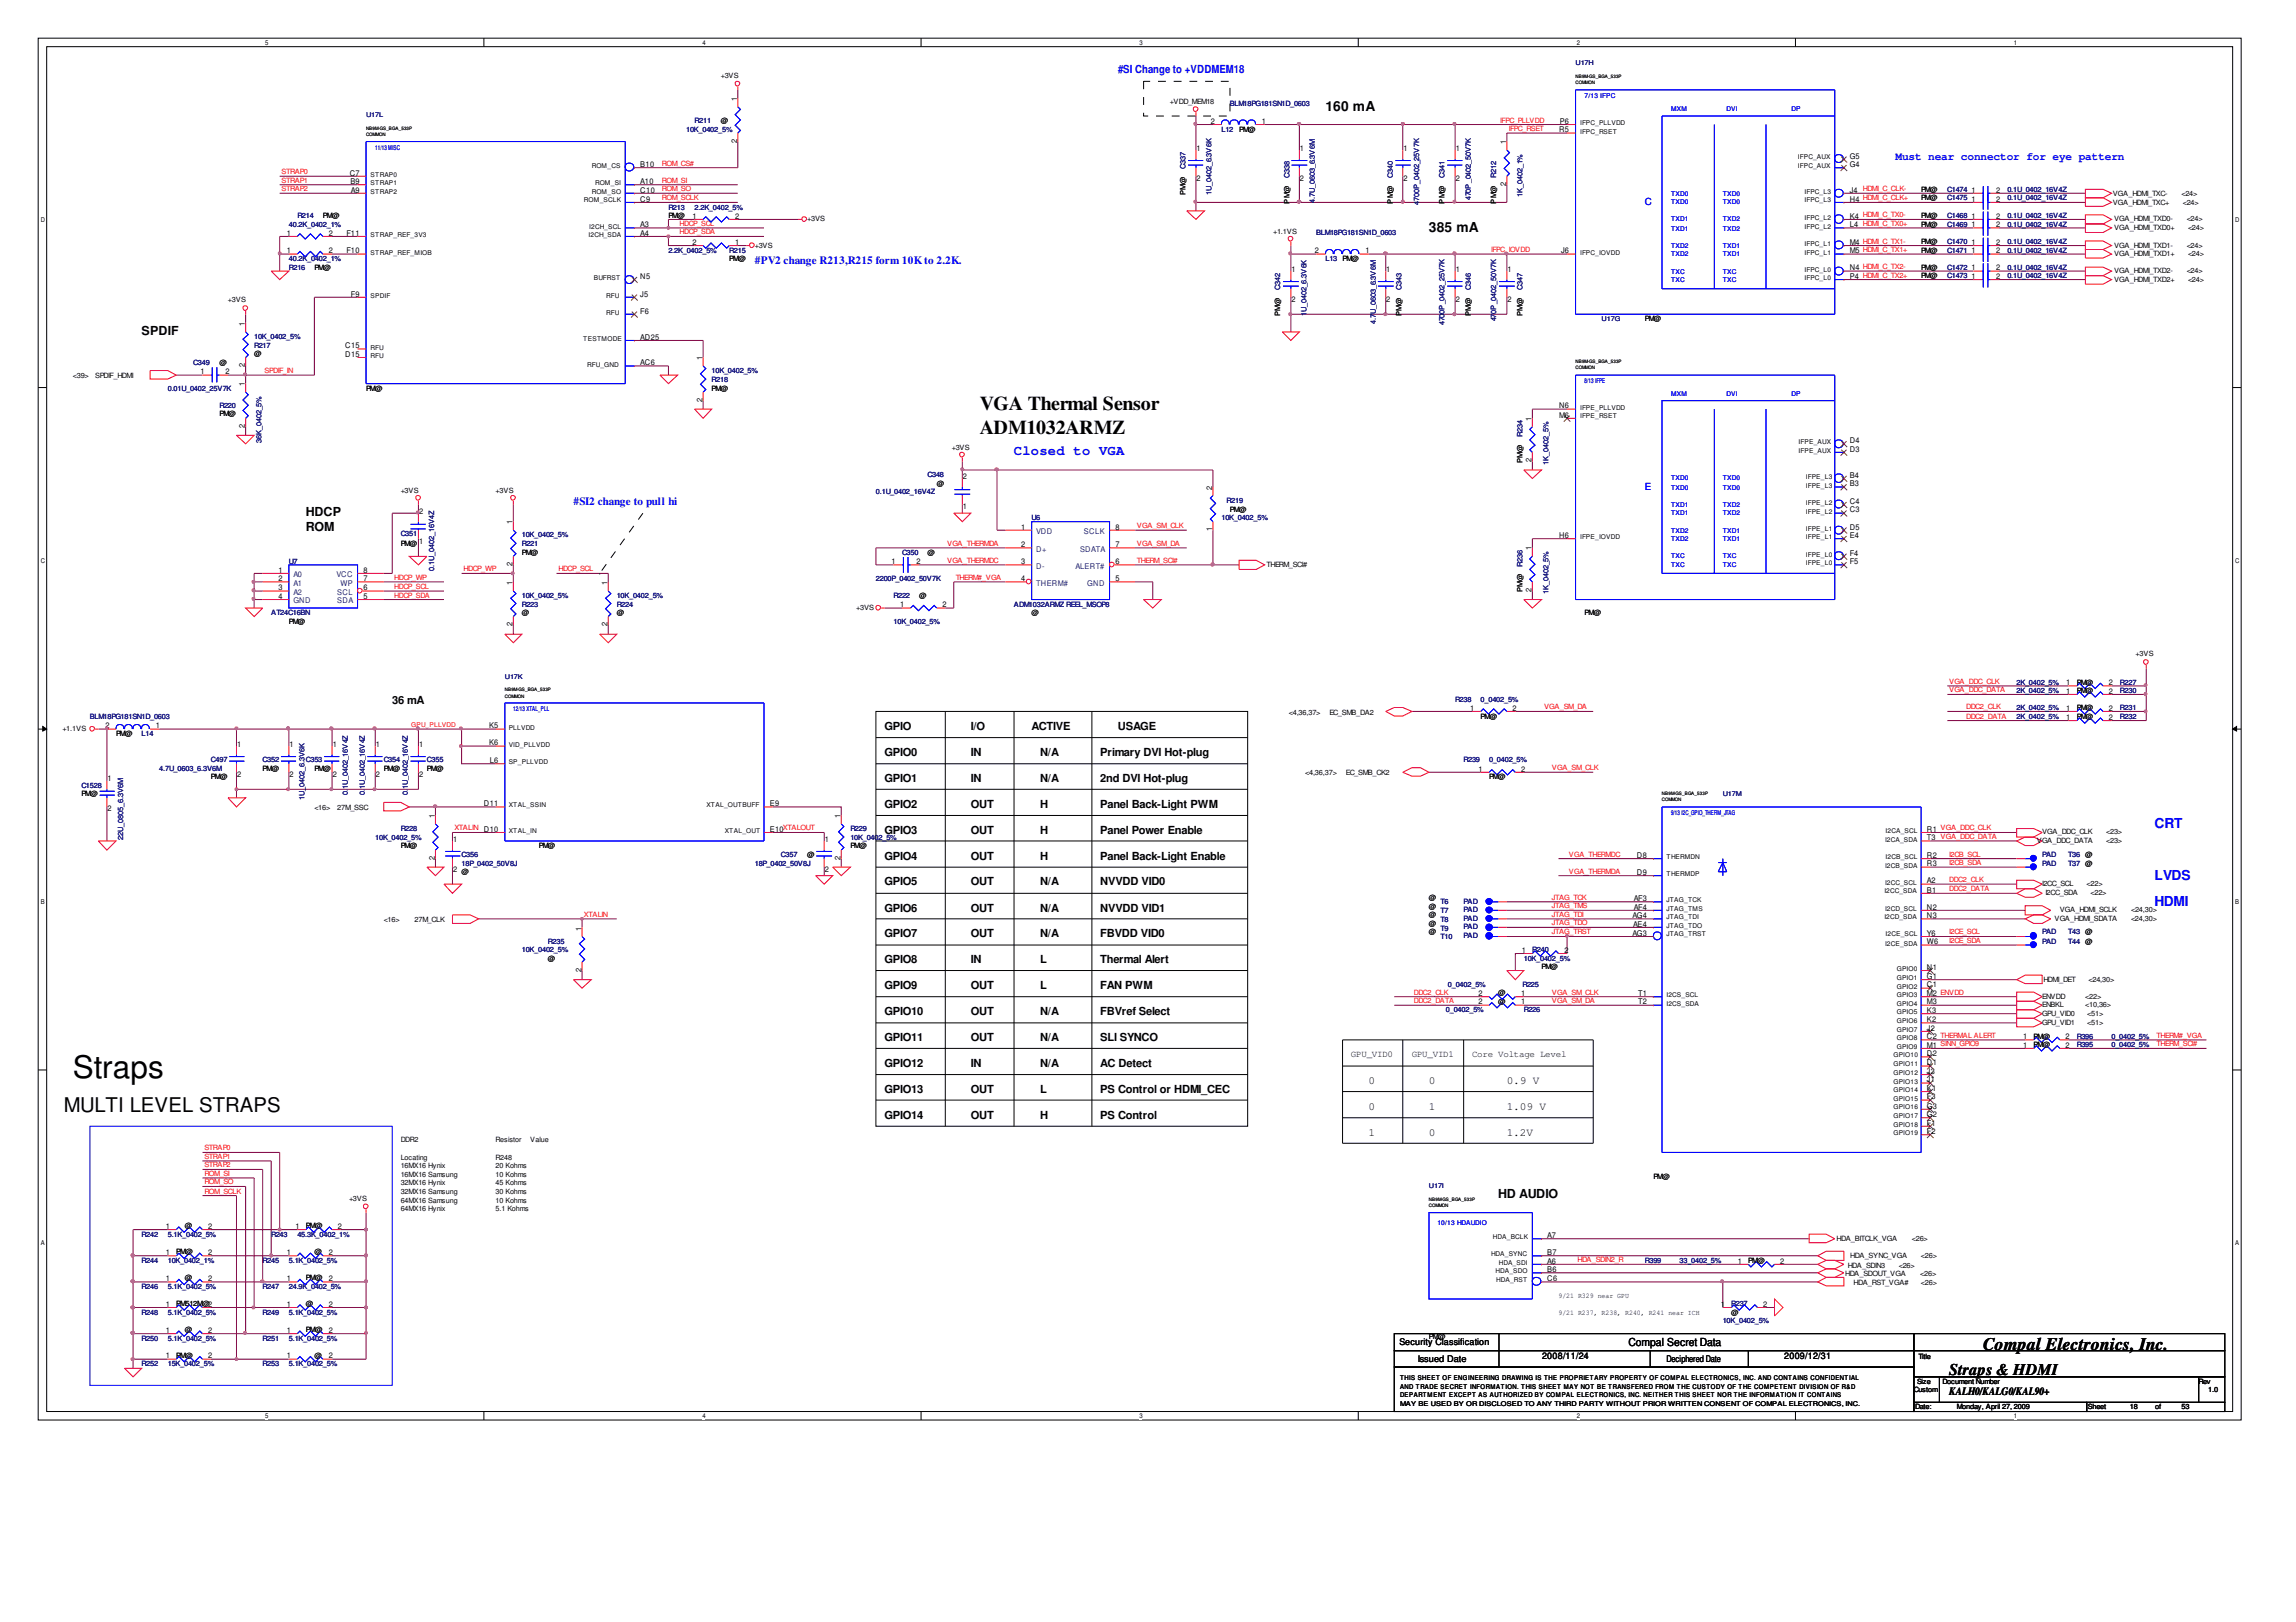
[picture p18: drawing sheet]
<svg xmlns="http://www.w3.org/2000/svg" width="297mm" height="210mm" viewBox="0 0 297 210" stroke-linecap="round" stroke-linejoin="round" font-family="sans-serif">
<defs><g id="words">
<text font-size="4.1" x="9.4" y="139.5">Straps</text>
<text font-size="2.6" x="8.2" y="144">MULTI LEVEL STRAPS</text>
<g font-size="2.5">
<text x="126.8" y="53.1">VGA Thermal Sensor</text>
<text x="126.8" y="56.2">ADM1032ARMZ</text>
</g>
<text font-size="2.3" x="256.6" y="174.7">Compal Electronics, Inc.</text>
<text font-size="2.1" x="252.2" y="177.9">Straps &amp; HDMI</text>
<g font-size="1.8">
<text x="171.5" y="14.3">160 mA</text>
<text x="184.9" y="30">385 mA</text>
</g>
<g font-size="1.8" fill="#00f">
<text x="131.2" y="58.9">Closed to VGA</text>
<text x="278.8" y="107.1">CRT</text>
<text x="278.8" y="113.8">LVDS</text>
<text x="278.8" y="117.2">HDMI</text>
</g>
<g font-size="1.6">
<text x="18.3" y="43.3">SPDIF</text>
<text x="39.6" y="66.8">HDCP</text>
<text x="39.6" y="68.8">ROM</text>
<text x="193.8" y="155.1">HD AUDIO</text>
</g>
<g font-size="1.4" fill="#00f">
<text x="144.6" y="9.5">#SI Change to +VDDMEM18</text>
<text x="245.2" y="20.7">Must near connector for eye pattern</text>
<text x="97.6" y="34.1">#PV2 change R213,R215 form 10K to 2.2K.</text>
<text x="74.2" y="65.4">#SI2 change to pull hi</text>
</g>
<g font-size="1.4">
<text x="50.7" y="91.1">36 mA</text>
<text x="114.4" y="94.5">GPIO</text>
<text x="125.6" y="94.5">I/O</text>
<text x="133.5" y="94.5">ACTIVE</text>
<text x="144.6" y="94.5">USAGE</text>
<text x="114.4" y="97.8">GPIO0</text>
<text x="114.4" y="101.2">GPIO1</text>
<text x="125.6" y="97.8">IN</text>
<text x="125.6" y="101.2">IN</text>
<text x="134.6" y="97.8">N/A</text>
<text x="134.6" y="101.2">N/A</text>
<text x="142.4" y="101.2">2nd DVI Hot-plug</text>
<text x="142.4" y="97.8">Primary DVI Hot-plug</text>
<text x="114.4" y="104.5">GPIO2</text>
<text x="114.4" y="107.9">GPIO3</text>
<text x="125.6" y="104.5">OUT</text>
<text x="125.6" y="107.9">OUT</text>
<text x="134.6" y="104.5">H</text>
<text x="134.6" y="107.9">H</text>
<text x="142.4" y="104.5">Panel Back-Light PWM</text>
<text x="142.4" y="107.9">Panel Power Enable</text>
<text x="114.4" y="111.3">GPIO4</text>
<text x="125.6" y="111.3">OUT</text>
<text x="134.6" y="111.3">H</text>
<text x="142.4" y="111.3">Panel Back-Light Enable</text>
<text x="114.4" y="114.6">GPIO5</text>
<text x="114.4" y="118">GPIO6</text>
<text x="125.6" y="114.6">OUT</text>
<text x="125.6" y="118">OUT</text>
<text x="134.6" y="114.6">N/A</text>
<text x="134.6" y="118">N/A</text>
<text x="142.4" y="114.6">NVVDD VID0</text>
<text x="142.4" y="118">NVVDD VID1</text>
<text x="114.4" y="121.3">GPIO7</text>
<text x="114.4" y="124.7">GPIO8</text>
<text x="125.6" y="121.3">OUT</text>
<text x="125.6" y="124.7">IN</text>
<text x="134.6" y="121.3">N/A</text>
<text x="134.6" y="124.7">L</text>
<text x="142.4" y="121.3">FBVDD VID0</text>
<text x="142.4" y="124.7">Thermal Alert</text>
<text x="114.4" y="128">GPIO9</text>
<text x="114.4" y="131.3">GPIO10</text>
<text x="125.6" y="128">OUT</text>
<text x="125.6" y="131.3">OUT</text>
<text x="134.6" y="128">L</text>
<text x="134.6" y="131.3">N/A</text>
<text x="142.4" y="128">FAN PWM</text>
<text x="142.4" y="131.3">FBVref Select</text>
<text x="114.4" y="134.7">GPIO11</text>
<text x="125.6" y="134.7">OUT</text>
<text x="134.6" y="134.7">N/A</text>
<text x="142.4" y="134.7">SLI SYNCO</text>
<text x="114.4" y="138">GPIO12</text>
<text x="114.4" y="141.4">GPIO13</text>
<text x="125.6" y="138">IN</text>
<text x="125.6" y="141.4">OUT</text>
<text x="134.6" y="138">N/A</text>
<text x="134.6" y="141.4">L</text>
<text x="142.4" y="138">AC Detect</text>
<text x="142.4" y="141.4">PS Control or HDMI_CEC</text>
<text x="177.1" y="140.3">0</text>
<text x="177.1" y="143.6">0</text>
<text x="184.9" y="140.3">0</text>
<text x="184.9" y="143.6">1</text>
<text x="194.9" y="140.3">0.9 V</text>
<text x="194.9" y="143.6">1.09 V</text>
<text x="114.4" y="144.8">GPIO14</text>
<text x="125.6" y="144.8">OUT</text>
<text x="134.6" y="144.8">H</text>
<text x="142.4" y="144.8">PS Control</text>
<text x="177.1" y="147">1</text>
<text x="184.9" y="147">0</text>
<text x="194.9" y="147">1.2V</text>
<text x="210.7" y="174.2">Compal Secret Data</text>
<text x="252.2" y="180.5">KALH0/KALG0/KAL90+</text>
</g>
<g font-size="1.3" fill="#00f">
<text x="212.8" y="26.5">C</text>
<text x="212.8" y="63.4">E</text>
</g>
<g font-size="1.2">
<text x="174.8" y="136.8">GPU_VID0</text>
<text x="182.7" y="136.8">GPU_VID1</text>
<text x="190.4" y="136.8">Core Voltage Level</text>
<text x="181" y="174.1">Security Classification</text>
<text x="183.4" y="176.2">Issued Date</text>
<text x="199.5" y="175.9">2008/11/24</text>
<text x="215.6" y="176.3">Deciphered Date</text>
<text x="230.8" y="175.9">2009/12/31</text>
</g>
<g font-size="1">
<text x="95.4" y="13.1" transform="rotate(-90 95.4 13.1)">1</text>
<text x="156.7" y="16">2</text>
<text x="163.3" y="16">1</text>
<text x="201.7" y="17.1">R5</text>
<text x="201.8" y="16">P6</text>
<text x="45.2" y="22.7">C7</text>
<text x="45.3" y="23.8">B9</text>
<text x="82.8" y="23.8">A10</text>
<text x="82.8" y="21.6">B10</text>
<text x="95.4" y="18.5" transform="rotate(-90 95.4 18.5)">2</text>
<text x="154.8" y="19.6">1</text>
<text x="154.8" y="23.5">2</text>
<text x="168.2" y="19.6">1</text>
<text x="168.2" y="23.5">2</text>
<text x="181.6" y="19.6">1</text>
<text x="181.6" y="23.5">2</text>
<text x="188.3" y="19.6">1</text>
<text x="188.3" y="23.5">2</text>
<text x="194.8" y="18.7" transform="rotate(-90 194.8 18.7)">1</text>
<text x="239.3" y="21.6">G4</text>
<text x="239.3" y="20.5">G5</text>
<text x="45.4" y="24.9">A9</text>
<text x="82.8" y="29.4">A3</text>
<text x="82.8" y="26.1">C9</text>
<text x="82.8" y="24.9">C10</text>
<text x="89.6" y="28.3">1</text>
<text x="95.1" y="28.3">2</text>
<text x="194.8" y="24.1" transform="rotate(-90 194.8 24.1)">2</text>
<text x="239.3" y="29.4">L4 HDMI_C_TX0+</text>
<text x="239.3" y="28.3">K4 HDMI_C_TX0-</text>
<text x="239.3" y="26.1">H4 HDMI_C_CLK+</text>
<text x="239.3" y="24.9">J4</text>
<text x="255" y="29.4">1</text>
<text x="255" y="24.9">1</text>
<text x="255" y="26.1">1</text>
<text x="255" y="28.3">1</text>
<text x="258.3" y="29.4">2</text>
<text x="258.3" y="24.9">2</text>
<text x="258.3" y="26.1">2</text>
<text x="258.3" y="28.3">2</text>
<text x="37.1" y="32.8">1</text>
<text x="37.1" y="30.5">1</text>
<text x="42.5" y="32.8">2</text>
<text x="42.5" y="30.5">2</text>
<text x="44.8" y="32.8">F10</text>
<text x="44.8" y="30.5">F11</text>
<text x="82.8" y="30.5">A4</text>
<text x="89.6" y="31.7">2</text>
<text x="95.1" y="31.7">1</text>
<text x="167.1" y="35.2">1</text>
<text x="170.1" y="32.8">2</text>
<text x="176.6" y="32.8">1</text>
<text x="179.4" y="35.2">1</text>
<text x="188.3" y="35.2">1</text>
<text x="195" y="35.2">1</text>
<text x="202" y="32.8">J6</text>
<text x="239.3" y="35">N4 HDMI_C_TX2-</text>
<text x="239.3" y="32.8">M5 HDMI_C_TX1+</text>
<text x="239.3" y="31.7">M4 HDMI_C_TX1-</text>
<text x="255" y="31.7">1</text>
<text x="255" y="35">1</text>
<text x="255" y="32.8">1</text>
<text x="258.3" y="31.7">2</text>
<text x="258.3" y="35">2</text>
<text x="258.3" y="32.8">2</text>
<text x="45.4" y="38.4">F9</text>
<text x="82.8" y="40.6">F6</text>
<text x="82.8" y="38.4">J5</text>
<text x="82.8" y="36.1">N5</text>
<text x="167.1" y="39.1">2</text>
<text x="179.4" y="39.1">2</text>
<text x="188.3" y="39.1">2</text>
<text x="195" y="39.1">2</text>
<text x="239.3" y="36.1">P4 HDMI_C_TX2+</text>
<text x="255" y="36.1">1</text>
<text x="258.3" y="36.1">2</text>
<text x="31.7" y="47.5" transform="rotate(-90 31.7 47.5)">2</text>
<text x="31.7" y="42.2" transform="rotate(-90 31.7 42.2)">1</text>
<text x="44.6" y="46.2">D15</text>
<text x="44.6" y="45.1">C15</text>
<text x="82.8" y="47.3">AC6</text>
<text x="82.8" y="44">AD25</text>
<text x="90.9" y="46.6" transform="rotate(-90 90.9 46.6)">1</text>
<text x="25.9" y="48.5">1</text>
<text x="29.2" y="48.5">2</text>
<text x="31.7" y="50" transform="rotate(-90 31.7 50)">1</text>
<text x="90.9" y="52" transform="rotate(-90 90.9 52)">2</text>
<text x="201.7" y="52.9">N6</text>
<text x="31.7" y="55.4" transform="rotate(-90 31.7 55.4)">2</text>
<text x="198.1" y="59.8" transform="rotate(-90 198.1 59.8)">2</text>
<text x="198.1" y="54.5" transform="rotate(-90 198.1 54.5)">1</text>
<text x="201.7" y="54">M6</text>
<text x="239.3" y="58.4">D3</text>
<text x="239.3" y="57.3">D4</text>
<text x="124.6" y="65.9">1</text>
<text x="124.6" y="62">2</text>
<text x="156.8" y="63.4" transform="rotate(-90 156.8 63.4)">2</text>
<text x="239.3" y="65.2">C4</text>
<text x="239.3" y="62.9">B3</text>
<text x="239.3" y="61.8">B4</text>
<text x="54.2" y="70.4">1</text>
<text x="54.2" y="66.5">2</text>
<text x="66.3" y="67.8" transform="rotate(-90 66.3 67.8)">1</text>
<text x="132.1" y="68.5">1</text>
<text x="132.1" y="70.8">2</text>
<text x="144.3" y="68.5">8</text>
<text x="144.3" y="70.8">7</text>
<text x="156.8" y="68.8" transform="rotate(-90 156.8 68.8)">1</text>
<text x="198.1" y="71.2" transform="rotate(-90 198.1 71.2)">1</text>
<text x="201.7" y="69.6">H6</text>
<text x="239.3" y="71.9">F4</text>
<text x="239.3" y="69.6">E4</text>
<text x="239.3" y="68.5">D5</text>
<text x="239.3" y="66.3">C3</text>
<text x="36" y="74.1">1</text>
<text x="36" y="75.2">2</text>
<text x="36" y="76.4">3</text>
<text x="36" y="77.5">4</text>
<text x="47" y="77.5">5</text>
<text x="47" y="76.4">6</text>
<text x="47" y="75.2">7</text>
<text x="47" y="74.1">8</text>
<text x="66.3" y="75.7" transform="rotate(-90 66.3 75.7)">1</text>
<text x="66.3" y="73.3" transform="rotate(-90 66.3 73.3)">2</text>
<text x="78.6" y="75.7" transform="rotate(-90 78.6 75.7)">1</text>
<text x="115.3" y="73">1</text>
<text x="118.6" y="73">2</text>
<text x="132.1" y="75.2">4</text>
<text x="132.1" y="73">3</text>
<text x="144.3" y="73">6</text>
<text x="144.3" y="75.2">5</text>
<text x="198.1" y="76.6" transform="rotate(-90 198.1 76.6)">2</text>
<text x="239.3" y="73">F5</text>
<text x="66.3" y="81.1" transform="rotate(-90 66.3 81.1)">2</text>
<text x="78.6" y="81.1" transform="rotate(-90 78.6 81.1)">2</text>
<text x="116.4" y="78.6">1</text>
<text x="121.9" y="78.6">2</text>
<text x="267.3" y="88.7">1</text>
<text x="267.3" y="89.8">1</text>
<text x="272.8" y="88.7">2</text>
<text x="272.8" y="89.8">2</text>
<text x="13.7" y="94.3">2</text>
<text x="20.2" y="94.3">1</text>
<text x="63.3" y="94.3">K5</text>
<text x="190.2" y="92">1</text>
<text x="195.7" y="92">2</text>
<text x="267.3" y="92">1</text>
<text x="267.3" y="93.2">1</text>
<text x="272.8" y="92">2</text>
<text x="272.8" y="93.2">2</text>
<text x="13.9" y="101.1">1</text>
<text x="30.7" y="96.6">1</text>
<text x="30.7" y="100.6">2</text>
<text x="37.5" y="96.6">1</text>
<text x="37.5" y="100.6">2</text>
<text x="43" y="96.6">1</text>
<text x="43" y="100.6">2</text>
<text x="48.6" y="96.6">1</text>
<text x="48.6" y="100.6">2</text>
<text x="54.2" y="96.6">1</text>
<text x="54.2" y="100.6">2</text>
<text x="63.3" y="96.5">K6</text>
<text x="63.4" y="98.7">L6</text>
<text x="191.3" y="99.9">1</text>
<text x="196.8" y="99.9">2</text>
<text x="13.9" y="105">2</text>
<text x="56.2" y="105.9" transform="rotate(-90 56.2 105.9)">1</text>
<text x="62.6" y="104.3">D11</text>
<text x="99.6" y="107.6">E10XTALOUT</text>
<text x="99.6" y="104.3">E9</text>
<text x="108.7" y="105.9" transform="rotate(-90 108.7 105.9)">1</text>
<text x="249.3" y="107.6">R1 VGA_DDC_CLK</text>
<text x="56.2" y="111.3" transform="rotate(-90 56.2 111.3)">2</text>
<text x="58.6" y="109">1</text>
<text x="58.6" y="112.9">2</text>
<text x="106.7" y="109">1</text>
<text x="106.7" y="112.9">2</text>
<text x="108.7" y="111.3" transform="rotate(-90 108.7 111.3)">2</text>
<text x="211.8" y="113.2">D9</text>
<text x="211.8" y="111">D8</text>
<text x="249.3" y="112.1">R3</text>
<text x="249.3" y="111">R2</text>
<text x="249.3" y="108.7">T3</text>
<text x="211.2" y="118.8">AG4</text>
<text x="211.3" y="119.9">AE4</text>
<text x="211.4" y="117.7">AF4</text>
<text x="211.4" y="116.6">AF3</text>
<text x="249.3" y="118.8">N3</text>
<text x="249.3" y="117.7">N2</text>
<text x="249.3" y="115.5">B1</text>
<text x="249.3" y="114.3">A2</text>
<text x="75.2" y="125.8" transform="rotate(-90 75.2 125.8)">2</text>
<text x="75.2" y="120.4" transform="rotate(-90 75.2 120.4)">1</text>
<text x="196.9" y="123.3">1</text>
<text x="202.4" y="123.3">2</text>
<text x="211.2" y="121.1">AG3</text>
<text x="249.3" y="125.5">N1</text>
<text x="249.3" y="122.2">W6</text>
<text x="249.3" y="121.1">Y6</text>
<text x="191.3" y="130">2</text>
<text x="191.3" y="128.9">2</text>
<text x="196.8" y="130">1</text>
<text x="196.8" y="128.9">1</text>
<text x="211.9" y="130">T2</text>
<text x="211.9" y="128.9">T1</text>
<text x="249.3" y="131.1">K3</text>
<text x="249.3" y="130">M3</text>
<text x="249.3" y="128.9">M2 ENVDD</text>
<text x="249.3" y="127.8">C1</text>
<text x="249.3" y="126.7">G1</text>
<text x="249.3" y="137.9">D1</text>
<text x="249.3" y="136.7">D2</text>
<text x="249.3" y="135.6">M1 SINN_GPIO9</text>
<text x="249.3" y="134.5">C2 THERMAL ALERT</text>
<text x="249.3" y="133.4">J2</text>
<text x="249.3" y="132.3">K2</text>
<text x="261.7" y="134.5">1</text>
<text x="261.7" y="135.6">1</text>
<text x="267.2" y="134.5">2</text>
<text x="267.2" y="135.6">2</text>
<text x="249.3" y="143.5">G3</text>
<text x="249.3" y="142.3">F3</text>
<text x="249.3" y="141.2">K1</text>
<text x="249.3" y="140.1">J1</text>
<text x="249.3" y="139">J3</text>
<text x="249.3" y="146.8">F2</text>
<text x="249.3" y="145.7">F1</text>
<text x="249.3" y="144.6">G2</text>
<text x="21.4" y="159">1</text>
<text x="27" y="159">2</text>
<text x="38.2" y="159">1</text>
<text x="43.7" y="159">2</text>
<text x="200.2" y="160.2">A7</text>
<text x="21.4" y="165.8">1</text>
<text x="21.4" y="162.4">1</text>
<text x="27" y="165.8">2</text>
<text x="27" y="162.4">2</text>
<text x="37.1" y="162.4">1</text>
<text x="37.1" y="165.8">1</text>
<text x="42.5" y="162.4">2</text>
<text x="42.5" y="165.8">2</text>
<text x="200.2" y="164.6">B6</text>
<text x="200.2" y="163.5">A6</text>
<text x="200.2" y="162.4">B7</text>
<text x="200.2" y="165.8">C6</text>
<text x="224.8" y="163.5">1</text>
<text x="230.3" y="163.5">2</text>
<text x="21.4" y="169.1">1</text>
<text x="21.4" y="172.5">1</text>
<text x="27" y="172.5">2</text>
<text x="37.1" y="169.1">1</text>
<text x="37.1" y="172.5">1</text>
<text x="42.5" y="169.1">2</text>
<text x="42.5" y="172.5">2</text>
<text x="222.6" y="169.1">1</text>
<text x="228.1" y="169.1">2</text>
<text x="21.4" y="175.8">1</text>
<text x="27" y="175.8">2</text>
<text x="37.1" y="175.8">1</text>
<text x="42.5" y="175.8">2</text>
</g>
<g font-size="1" fill="#003f7f">
<text x="134.1" y="69.1">VDD</text>
<text x="134.1" y="71.4">D+</text>
<text x="139.7" y="71.4">SDATA</text>
<text x="140.2" y="69.1">SCLK</text>
<text x="38" y="74.7">A0</text>
<text x="38" y="75.8">A1</text>
<text x="38" y="77">A2</text>
<text x="43.5" y="74.7">VCC</text>
<text x="43.6" y="77">SCL</text>
<text x="44.1" y="75.8">WP</text>
<text x="134.1" y="75.8">THERM#</text>
<text x="134.1" y="73.6">D-</text>
<text x="139.1" y="73.6">ALERT#</text>
<text x="140.7" y="75.8">GND</text>
<text x="38" y="78.1">GND</text>
<text x="43.6" y="78.1">SDA</text>
</g>
<g font-size=".9">
<text x="93.2" y="10.1">+3VS</text>
<text x="93.2" y="15.9">@</text>
<text x="151.3" y="13.5">+VDD_MEM18</text>
<text x="160.3" y="17">PM@</text>
<text x="41.8" y="28.2">PM@</text>
<text x="86.5" y="28.2">PM@</text>
<text x="104.4" y="28.6">+3VS</text>
<text x="153.4" y="25.3" transform="rotate(-90 153.4 25.3)">PM@</text>
<text x="166.8" y="26.4" transform="rotate(-90 166.8 26.4)">PM@</text>
<text x="180.2" y="26.4" transform="rotate(-90 180.2 26.4)">PM@</text>
<text x="186.9" y="26.4" transform="rotate(-90 186.9 26.4)">PM@</text>
<text x="193.6" y="26.4" transform="rotate(-90 193.6 26.4)">PM@</text>
<text x="248.5" y="29.3">PM@</text>
<text x="248.5" y="24.8">PM@</text>
<text x="248.5" y="25.9">PM@</text>
<text x="248.5" y="28.2">PM@</text>
<text x="273.3" y="26.5">VGA_HDMI_TXC+</text>
<text x="273.3" y="25.4">VGA_HDMI_TXC-</text>
<text x="273.5" y="29.7">VGA_HDMI_TXD0+</text>
<text x="273.5" y="28.6">VGA_HDMI_TXD0-</text>
<text x="282.2" y="25.4">&lt;24&gt;</text>
<text x="282.4" y="26.5">&lt;24&gt;</text>
<text x="282.9" y="28.6">&lt;24&gt;</text>
<text x="283.1" y="29.7">&lt;24&gt;</text>
<text x="40.7" y="34.9">PM@</text>
<text x="94.3" y="33.8">PM@</text>
<text x="97.6" y="32">+3VS</text>
<text x="164.7" y="30.3">+1.1VS</text>
<text x="173.7" y="33.8">PM@</text>
<text x="248.5" y="31.5">PM@</text>
<text x="248.5" y="34.9">PM@</text>
<text x="248.5" y="32.7">PM@</text>
<text x="273.5" y="32">VGA_HDMI_TXD1-</text>
<text x="273.5" y="33.1">VGA_HDMI_TXD1+</text>
<text x="273.5" y="35.3">VGA_HDMI_TXD2-</text>
<text x="282.9" y="32">&lt;24&gt;</text>
<text x="282.9" y="35.3">&lt;24&gt;</text>
<text x="283.1" y="33.1">&lt;24&gt;</text>
<text x="29.5" y="39.1">+3VS</text>
<text x="165.6" y="40.9" transform="rotate(-90 165.6 40.9)">PM@</text>
<text x="181.3" y="40.9" transform="rotate(-90 181.3 40.9)">PM@</text>
<text x="190.3" y="40.9" transform="rotate(-90 190.3 40.9)">PM@</text>
<text x="197" y="40.9" transform="rotate(-90 197 40.9)">PM@</text>
<text x="212.8" y="41.6">PM@</text>
<text x="248.5" y="36">PM@</text>
<text x="273.5" y="36.4">VGA_HDMI_TXD2+</text>
<text x="283.1" y="36.4">&lt;24&gt;</text>
<text x="28.4" y="47.2">@</text>
<text x="32.9" y="46.1">@</text>
<text x="9.4" y="48.9">&lt;39&gt;</text>
<text x="12.3" y="48.9">SPDIF_HDMI</text>
<text x="28.4" y="53.9">PM@</text>
<text x="47.4" y="50.6">PM@</text>
<text x="92.1" y="50.6">PM@</text>
<text x="123.1" y="58.2">+3VS</text>
<text x="197" y="59.9" transform="rotate(-90 197 59.9)">PM@</text>
<text x="51.8" y="63.8">+3VS</text>
<text x="64.1" y="63.8">+3VS</text>
<text x="121.2" y="62.9">@</text>
<text x="51.8" y="70.6">PM@</text>
<text x="67.5" y="71.8">PM@</text>
<text x="120" y="71.8">@</text>
<text x="159.1" y="66.2">PM@</text>
<text x="118.9" y="77.4">@</text>
<text x="163.9" y="73.4">THERM_SCI#</text>
<text x="197" y="76.7" transform="rotate(-90 197 76.7)">PM@</text>
<text x="37.4" y="80.7">PM@</text>
<text x="67.5" y="79.6">@</text>
<text x="79.8" y="79.6">@</text>
<text x="110.8" y="78.9">+3VS</text>
<text x="133.5" y="79.6">@</text>
<text x="205" y="79.6">PM@</text>
<text x="268.7" y="88.6">PM@</text>
<text x="268.7" y="89.7">PM@</text>
<text x="276.3" y="84.9">+3VS</text>
<text x="8.1" y="94.6">+1.1VS</text>
<text x="15" y="95.3">PM@</text>
<text x="166.7" y="92.5">&lt;4,36,37&gt;</text>
<text x="172" y="92.5">EC_SMB_DA2</text>
<text x="191.5" y="93">PM@</text>
<text x="268.7" y="91.9">PM@</text>
<text x="268.7" y="93">PM@</text>
<text x="27.3" y="100.9">PM@</text>
<text x="34" y="99.8">PM@</text>
<text x="40.7" y="99.8">PM@</text>
<text x="49.6" y="99.8">PM@</text>
<text x="55.2" y="99.8">PM@</text>
<text x="168.9" y="100.3">&lt;4,36,37&gt;</text>
<text x="174.1" y="100.3">EC_SMB_CK2</text>
<text x="192.6" y="100.9">PM@</text>
<text x="10.5" y="103.1">PM@</text>
<text x="40.7" y="104.8">&lt;16&gt;</text>
<text x="43.6" y="104.8">27M_SSC</text>
<text x="264.2" y="108">VGA_DDC_CLK</text>
<text x="272.5" y="108">&lt;23&gt;</text>
<text x="51.8" y="109.8">PM@</text>
<text x="59.7" y="113.1">@</text>
<text x="69.7" y="109.8">PM@</text>
<text x="104.4" y="110.9">@</text>
<text x="110" y="109.8">PM@</text>
<text x="263.5" y="109.1">VGA_DDC_DATA</text>
<text x="269.8" y="110.9">@</text>
<text x="269.8" y="112">@</text>
<text x="272.5" y="109.1">&lt;23&gt;</text>
<text x="49.6" y="119.3">&lt;16&gt;</text>
<text x="53.6" y="119.3">27M_CLK</text>
<text x="184.9" y="118.7">@</text>
<text x="184.9" y="119.8">@</text>
<text x="184.9" y="116.5">@</text>
<text x="184.9" y="117.6">@</text>
<text x="264.2" y="114.7">I2CC_SCL</text>
<text x="264.6" y="115.9">I2CC_SDA</text>
<text x="265.8" y="119.2">VGA_HDMI_SDATA</text>
<text x="266.5" y="118.1">VGA_HDMI_SCLK</text>
<text x="269.9" y="114.7">&lt;22&gt;</text>
<text x="270.5" y="115.9">&lt;22&gt;</text>
<text x="275.7" y="119.2">&lt;24,30&gt;</text>
<text x="275.7" y="118.1">&lt;24,30&gt;</text>
<text x="70.9" y="124.3">@</text>
<text x="184.9" y="120.9">@</text>
<text x="199.4" y="125.4">PM@</text>
<text x="269.8" y="122.1">@</text>
<text x="269.8" y="120.9">@</text>
<text x="193.8" y="129.9">@</text>
<text x="193.8" y="128.8">@</text>
<text x="264.2" y="130.3">ENBKL</text>
<text x="264.2" y="129.2">ENVDD</text>
<text x="264.2" y="131.4">GPU_VID0</text>
<text x="264.4" y="127.1">HDMI_DET</text>
<text x="269.8" y="130.3">&lt;10,36&gt;</text>
<text x="269.8" y="129.2">&lt;22&gt;</text>
<text x="270" y="131.4">&lt;51&gt;</text>
<text x="270.2" y="127.1">&lt;24,30&gt;</text>
<text x="263.1" y="134.4">PM@</text>
<text x="263.1" y="135.5">PM@</text>
<text x="264.2" y="132.6">GPU_VID1</text>
<text x="270" y="132.6">&lt;51&gt;</text>
<text x="51.8" y="147.8">DDR2</text>
<text x="64.1" y="147.8">Resistor</text>
<text x="68.6" y="147.8">Value</text>
<text x="45.2" y="155.4">+3VS</text>
<text x="51.8" y="151.2">16MX16 Hynix</text>
<text x="51.8" y="152.3">16MX16 Samsung</text>
<text x="51.8" y="153.4">32MX16 Hynix</text>
<text x="51.8" y="154.5">32MX16 Samsung</text>
<text x="51.8" y="155.6">64MX16 Samsung</text>
<text x="51.8" y="150.1">Locating</text>
<text x="64.1" y="153.4">45 Kohms</text>
<text x="64.1" y="154.5">30 Kohms</text>
<text x="64.1" y="152.3">10 Kohms</text>
<text x="64.1" y="151.2">20 Kohms</text>
<text x="64.1" y="150.1">R248</text>
<text x="64.1" y="155.6">10 Kohms</text>
<text x="213.9" y="152.5">PM@</text>
<text x="23.9" y="158.9">@</text>
<text x="39.6" y="158.9">PM@</text>
<text x="51.8" y="156.7">64MX16 Hynix</text>
<text x="64.1" y="156.7">5.1 Kohms</text>
<text x="237.6" y="160.6">HDA_BITCLK_VGA</text>
<text x="247.3" y="160.6">&lt;26&gt;</text>
<text x="22.8" y="162.3">PM@</text>
<text x="23.9" y="165.6">@</text>
<text x="39.6" y="165.6">PM@</text>
<text x="40.7" y="162.3">@</text>
<text x="201.6" y="167.9">9/21 R329 near GPU</text>
<text x="226.2" y="163.4">PM@</text>
<text x="238.7" y="165.1">HDA_SDOUT_VGA</text>
<text x="239" y="164">HDA_SDIN3</text>
<text x="239.4" y="162.8">HDA_SYNC_VGA</text>
<text x="239.8" y="166.2">HDA_RST_VGA#</text>
<text x="245.6" y="164">&lt;26&gt;</text>
<text x="248.4" y="165.1">&lt;26&gt;</text>
<text x="248.5" y="162.8">&lt;26&gt;</text>
<text x="248.5" y="166.2">&lt;26&gt;</text>
<text x="22.8" y="169">PM512M@2</text>
<text x="23.9" y="172.4">@</text>
<text x="39.6" y="169">@</text>
<text x="39.6" y="172.4">PM@</text>
<text x="184.9" y="173.3">PM@</text>
<text x="201.6" y="170.1">9/21 R237, R238, R240, R241 near ICH</text>
<text x="224" y="170.1">@</text>
<text x="22.8" y="175.7">PM@</text>
<text x="40.7" y="175.7">@</text>
<text x="248" y="179.1">Size</text>
<text x="248.2" y="175.9">Title</text>
<text x="251.3" y="179.1">Document Number</text>
<text x="284.4" y="179.1">Rev</text>
<text x="247.6" y="180.2">Custom</text>
<text x="247.8" y="182.4">Date:</text>
<text x="253.2" y="182.4">Monday, April 27, 2009</text>
<text x="270.1" y="182.4">Sheet</text>
<text x="275.5" y="182.4">18</text>
<text x="278.8" y="182.4">of</text>
<text x="282.2" y="182.4">53</text>
<text x="285.7" y="180.2">1.0</text>
</g>
<g font-size=".9" fill="#00007f">
<text x="88.8" y="17">10K_0402_5%</text>
<text x="89.9" y="15.9">R211</text>
<text x="158" y="17">L12</text>
<text x="159.1" y="13.7">BLM18PG181SN1D_0603</text>
<text x="153.4" y="21.9" transform="rotate(-90 153.4 21.9)">C337</text>
<text x="166.8" y="23.1" transform="rotate(-90 166.8 23.1)">C338</text>
<text x="180.2" y="23.1" transform="rotate(-90 180.2 23.1)">C340</text>
<text x="186.9" y="23.1" transform="rotate(-90 186.9 23.1)">C341</text>
<text x="193.6" y="23.1" transform="rotate(-90 193.6 23.1)">R212</text>
<text x="37.4" y="29.3">40.2K_0402_1%</text>
<text x="38.5" y="28.2">R214</text>
<text x="86.5" y="27.1">R213</text>
<text x="89.9" y="27.1">2.2K_0402_5%</text>
<text x="156.7" y="25.3" transform="rotate(-90 156.7 25.3)">1U_0402_6.3V6K</text>
<text x="170.1" y="26.3" transform="rotate(-90 170.1 26.3)">4.7U_0603_6.3V6M</text>
<text x="183.6" y="26.5" transform="rotate(-90 183.6 26.5)">4700P_0402_25V7K</text>
<text x="190.3" y="25.9" transform="rotate(-90 190.3 25.9)">470P_0402_50V7K</text>
<text x="197" y="25.5" transform="rotate(-90 197 25.5)">1K_0402_1%</text>
<text x="251.9" y="29.3">C1469</text>
<text x="251.9" y="24.8">C1474</text>
<text x="251.9" y="25.9">C1475</text>
<text x="251.9" y="28.2">C1468</text>
<text x="259.7" y="29.3">0.1U_0402_16V4Z</text>
<text x="259.7" y="24.8">0.1U_0402_16V4Z</text>
<text x="259.7" y="25.9">0.1U_0402_16V4Z</text>
<text x="259.7" y="28.2">0.1U_0402_16V4Z</text>
<text x="37.4" y="34.9">R216</text>
<text x="37.4" y="33.8">40.2K_0402_1%</text>
<text x="86.5" y="32.7">2.2K_0402_5%</text>
<text x="94.3" y="32.7">R215</text>
<text x="170.3" y="30.4">BLM18PG181SN1D_0603</text>
<text x="171.5" y="33.8">L13</text>
<text x="251.9" y="31.5">C1470</text>
<text x="251.9" y="34.9">C1472</text>
<text x="251.9" y="32.7">C1471</text>
<text x="259.7" y="31.5">0.1U_0402_16V4Z</text>
<text x="259.7" y="34.9">0.1U_0402_16V4Z</text>
<text x="259.7" y="32.7">0.1U_0402_16V4Z</text>
<text x="165.6" y="37.5" transform="rotate(-90 165.6 37.5)">C342</text>
<text x="169" y="40.9" transform="rotate(-90 169 40.9)">1U_0402_6.3V6K</text>
<text x="178" y="41.9" transform="rotate(-90 178 41.9)">4.7U_0603_6.3V6M</text>
<text x="181.3" y="37.5" transform="rotate(-90 181.3 37.5)">C343</text>
<text x="190.3" y="37.5" transform="rotate(-90 190.3 37.5)">C346</text>
<text x="193.6" y="41.6" transform="rotate(-90 193.6 41.6)">470P_0402_50V7K</text>
<text x="197" y="37.5" transform="rotate(-90 197 37.5)">C347</text>
<text x="251.9" y="36">C1473</text>
<text x="259.7" y="36">0.1U_0402_16V4Z</text>
<text x="25" y="47.2">C349</text>
<text x="32.9" y="45">R217</text>
<text x="32.9" y="43.9">10K_0402_5%</text>
<text x="186.9" y="42.1" transform="rotate(-90 186.9 42.1)">4700P_0402_25V7K</text>
<text x="21.7" y="50.6">0.01U_0402_25V7K</text>
<text x="28.4" y="52.8">R220</text>
<text x="92.1" y="49.5">R218</text>
<text x="92.1" y="48.3">10K_0402_5%</text>
<text x="33.8" y="57.3" transform="rotate(-90 33.8 57.3)">36K_0402_5%</text>
<text x="197" y="56.6" transform="rotate(-90 197 56.6)">R234</text>
<text x="113.3" y="64">0.1U_0402_16V4Z</text>
<text x="120" y="61.8">C348</text>
<text x="158.7" y="65.1">R219</text>
<text x="200.3" y="60.1" transform="rotate(-90 200.3 60.1)">1K_0402_5%</text>
<text x="51.8" y="69.4">C351</text>
<text x="67.5" y="70.6">R221</text>
<text x="67.5" y="69.5">10K_0402_5%</text>
<text x="116.7" y="71.8">C350</text>
<text x="133.5" y="67.3">U6</text>
<text x="158" y="67.3">10K_0402_5%</text>
<text x="37.4" y="72.9">U7</text>
<text x="56.2" y="73.9" transform="rotate(-90 56.2 73.9)">0.1U_0402_16V4Z</text>
<text x="67.5" y="77.4">10K_0402_5%</text>
<text x="79.8" y="77.4">10K_0402_5%</text>
<text x="113.3" y="75.1">2200P_0402_50V7K</text>
<text x="115.6" y="77.4">R222</text>
<text x="197" y="73.3" transform="rotate(-90 197 73.3)">R236</text>
<text x="200.3" y="76.9" transform="rotate(-90 200.3 76.9)">1K_0402_5%</text>
<text x="35.1" y="79.6">AT24C16BN</text>
<text x="67.5" y="78.5">R223</text>
<text x="79.8" y="78.5">R224</text>
<text x="115.6" y="80.7">10K_0402_5%</text>
<text x="131.2" y="78.5">ADM1032ARMZ REEL_MSOP8</text>
<text x="260.9" y="88.6">2K_0402_5%</text>
<text x="260.9" y="89.7">2K_0402_5%</text>
<text x="274.3" y="88.6">R227</text>
<text x="274.3" y="89.7">R230</text>
<text x="11.6" y="93">BLM18PG181SN1D_0603</text>
<text x="18.3" y="95.3">L14</text>
<text x="188.2" y="90.8">R238</text>
<text x="191.5" y="90.8">0_0402_5%</text>
<text x="260.9" y="91.9">2K_0402_5%</text>
<text x="260.9" y="93">2K_0402_5%</text>
<text x="274.3" y="91.9">R231</text>
<text x="274.3" y="93">R232</text>
<text x="10.5" y="102">C1528</text>
<text x="20.6" y="99.8">4.7U_0603_6.3V6M</text>
<text x="27.3" y="98.6">C497</text>
<text x="34" y="98.6">C352</text>
<text x="39.6" y="98.6">C353</text>
<text x="49.6" y="98.6">C354</text>
<text x="55.2" y="98.6">C355</text>
<text x="189.3" y="98.6">R239</text>
<text x="192.6" y="98.6">0_0402_5%</text>
<text x="39.4" y="103.5" transform="rotate(-90 39.4 103.5)">1U_0402_6.3V6K</text>
<text x="45" y="102.9" transform="rotate(-90 45 102.9)">0.1U_0402_16V4Z</text>
<text x="47.2" y="102.9" transform="rotate(-90 47.2 102.9)">0.1U_0402_16V4Z</text>
<text x="51.8" y="107.6">R228</text>
<text x="52.8" y="102.9" transform="rotate(-90 52.8 102.9)">0.1U_0402_16V4Z</text>
<text x="110" y="107.6">R229</text>
<text x="15.9" y="108.7" transform="rotate(-90 15.9 108.7)">22U_0805_6.3V6M</text>
<text x="48.5" y="108.7">10K_0402_5%</text>
<text x="59.7" y="110.9">C356</text>
<text x="59.7" y="112">18P_0402_50V8J</text>
<text x="97.6" y="112">18P_0402_50V8J</text>
<text x="101" y="110.9">C357</text>
<text x="110" y="108.7">10K_0402_5%</text>
<text x="264.2" y="110.9">PAD</text>
<text x="264.2" y="112">PAD</text>
<text x="267.6" y="110.9">T36</text>
<text x="267.6" y="112">T37</text>
<text x="186.4" y="119.3">T8</text>
<text x="186.4" y="117">T6</text>
<text x="186.4" y="118.1">T7</text>
<text x="189.3" y="119.2">PAD</text>
<text x="189.3" y="117">PAD</text>
<text x="189.3" y="118.1">PAD</text>
<text x="67.5" y="123.2">10K_0402_5%</text>
<text x="70.9" y="122.1">R235</text>
<text x="186.4" y="120.4">T9</text>
<text x="186.4" y="121.5">T10</text>
<text x="189.3" y="120.3">PAD</text>
<text x="189.3" y="121.4">PAD</text>
<text x="197.1" y="124.3">10K_0402_5%</text>
<text x="198.2" y="123.2">R240</text>
<text x="264.2" y="122.1">PAD</text>
<text x="264.2" y="120.9">PAD</text>
<text x="267.6" y="122.1">T44</text>
<text x="267.6" y="120.9">T43</text>
<text x="187.1" y="131">0_0402_5%</text>
<text x="187.3" y="127.7">0_0402_5%</text>
<text x="197" y="127.7">R225</text>
<text x="197.1" y="131">R226</text>
<text x="268.7" y="134.4">R396</text>
<text x="268.7" y="135.5">R395</text>
<text x="273.2" y="134.4">0_0402_5%</text>
<text x="273.2" y="135.5">0_0402_5%</text>
<text x="18.3" y="160">R242</text>
<text x="21.7" y="160">5.1K_0402_5%</text>
<text x="35.1" y="160">R243</text>
<text x="38.5" y="160">45.3K_0402_1%</text>
<text x="18.3" y="166.8">R246</text>
<text x="18.3" y="163.4">R244</text>
<text x="21.7" y="166.8">5.1K_0402_5%</text>
<text x="21.7" y="163.4">10K_0402_1%</text>
<text x="34" y="163.4">R245</text>
<text x="34" y="166.8">R247</text>
<text x="37.4" y="163.4">5.1K_0402_5%</text>
<text x="37.4" y="166.8">24.9K_0402_5%</text>
<text x="212.8" y="163.4">R399</text>
<text x="217.3" y="163.4">33_0402_5%</text>
<text x="18.3" y="170.1">R248</text>
<text x="18.3" y="173.5">R250</text>
<text x="21.7" y="170.1">5.1K_0402_5%</text>
<text x="21.7" y="173.5">5.1K_0402_5%</text>
<text x="34" y="170.1">R249</text>
<text x="34" y="173.5">R251</text>
<text x="37.4" y="170.1">5.1K_0402_5%</text>
<text x="37.4" y="173.5">5.1K_0402_5%</text>
<text x="222.9" y="171.2">10K_0402_5%</text>
<text x="224" y="169">R237</text>
<text x="18.3" y="176.8">R252</text>
<text x="21.7" y="176.8">15K_0402_5%</text>
<text x="34" y="176.8">R253</text>
<text x="37.4" y="176.8">5.1K_0402_5%</text>
</g>
<g font-size=".9" fill="#f00">
<text x="194.1" y="15.9">IFPC_PLLVDD</text>
<text x="195.2" y="17">IFPC_RSET</text>
<text x="36.4" y="23.7">STRAP1</text>
<text x="36.4" y="22.5">STRAP0</text>
<text x="85.6" y="23.7">ROM_SI</text>
<text x="85.6" y="21.4">ROM_CS#</text>
<text x="36.4" y="24.8">STRAP2</text>
<text x="85.6" y="24.8">ROM_SO</text>
<text x="85.6" y="25.9">ROM_SCLK</text>
<text x="87.9" y="29.2">HDCP_SCL</text>
<text x="241" y="24.8">HDMI_C_CLK-</text>
<text x="87.9" y="30.3">HDCP_SDA</text>
<text x="192.9" y="32.6">IFPC_IOVDD</text>
<text x="34.2" y="48.3">SPDIF_IN</text>
<text x="122.5" y="70.6">VGA_THERMDA</text>
<text x="147.1" y="68.4">VGA_SM_CLK</text>
<text x="147.1" y="70.6">VGA_SM_DA</text>
<text x="51" y="75">HDCP_WP</text>
<text x="51" y="76.2">HDCP_SCL</text>
<text x="51" y="77.3">HDCP_SDA</text>
<text x="60" y="73.9">HDCP_WP</text>
<text x="72.2" y="73.9">HDCP_SCL</text>
<text x="122.5" y="72.8">VGA_THERMDC</text>
<text x="123.6" y="75">THERM#_VGA</text>
<text x="147.1" y="72.8">THERM_SCI#</text>
<text x="252.2" y="89.6">VGA_DDC_DATA</text>
<text x="252.2" y="88.5">VGA_DDC_CLK</text>
<text x="199.8" y="91.8">VGA_SM_DA</text>
<text x="254.4" y="91.8">DDC2_CLK</text>
<text x="254.4" y="93">DDC2_DATA</text>
<text x="200.8" y="99.7">VGA_SM_CLK</text>
<text x="58.8" y="107.5">XTALIN D10</text>
<text x="203" y="113.1">VGA_THERMDA</text>
<text x="203" y="110.9">VGA_THERMDC</text>
<text x="251.1" y="108.6">VGA_DDC_DATA</text>
<text x="252.2" y="112">I2CB_SDA</text>
<text x="252.2" y="110.9">I2CB_SCL</text>
<text x="75.6" y="118.6">XTALIN</text>
<text x="200.8" y="116.4">JTAG_TCK</text>
<text x="200.8" y="117.5">JTAG_TMS</text>
<text x="200.8" y="119.7">JTAG_TDO</text>
<text x="200.8" y="118.6">JTAG_TDI</text>
<text x="252.2" y="115.3">DDC2_DATA</text>
<text x="252.2" y="114.2">DDC2_CLK</text>
<text x="200.8" y="120.9">JTAG_TRST</text>
<text x="252.2" y="122">I2CE_SDA</text>
<text x="252.2" y="120.9">I2CE_SCL</text>
<text x="182.9" y="129.8">DDC2_DATA</text>
<text x="182.9" y="128.7">DDC2_CLK</text>
<text x="200.8" y="128.7">VGA_SM_CLK</text>
<text x="200.8" y="129.8">VGA_SM_DA</text>
<text x="279" y="134.3">THERM#_VGA</text>
<text x="279" y="135.4">THERM_SCI#</text>
<text x="26.4" y="148.9">STRAP0</text>
<text x="26.4" y="150">STRAP1</text>
<text x="26.4" y="154.5">ROM_SCLK</text>
<text x="26.4" y="152.2">ROM_SI</text>
<text x="26.4" y="153.3">ROM_SO</text>
<text x="26.4" y="151.1">STRAP2</text>
<text x="204.1" y="163.4">HDA_SDIN2_R</text>
</g>
<g font-size=".8">
<text x="34.3" y="5.8">5</text>
<text x="90.9" y="5.8">4</text>
<text x="147.4" y="5.8">3</text>
<text x="204" y="5.8">2</text>
<text x="260.5" y="5.8">1</text>
<text x="204.4" y="17.3">IFPC_RSET</text>
<text x="204.4" y="16.2">IFPC_PLLVDD</text>
<text x="47.9" y="24">STRAP1</text>
<text x="47.9" y="22.9">STRAP0</text>
<text x="76.6" y="21.8">ROM_CS</text>
<text x="77" y="24">ROM_SI</text>
<text x="232.6" y="21.8">IFPC_AUX</text>
<text x="232.6" y="20.6">IFPC_AUX</text>
<text x="5.3" y="28.7">D</text>
<text x="47.9" y="25.1">STRAP2</text>
<text x="75.6" y="26.2">ROM_SCLK</text>
<text x="76.2" y="29.6">I2CH_SCL</text>
<text x="76.6" y="25.1">ROM_SO</text>
<text x="233.5" y="29.6">IFPC_L2</text>
<text x="233.5" y="28.5">IFPC_L2</text>
<text x="233.5" y="26.2">IFPC_L3</text>
<text x="233.5" y="25.1">IFPC_L3</text>
<text x="289.2" y="28.7">D</text>
<text x="47.9" y="33">STRAP_REF_MIOB</text>
<text x="47.9" y="30.7">STRAP_REF_3V3</text>
<text x="76.1" y="30.7">I2CH_SDA</text>
<text x="204.4" y="33">IFPC_IOVDD</text>
<text x="233.5" y="35.2">IFPC_L0</text>
<text x="233.5" y="33">IFPC_L1</text>
<text x="233.5" y="31.8">IFPC_L1</text>
<text x="47.9" y="38.6">SPDIF</text>
<text x="76.8" y="36.3">BUFRST</text>
<text x="78.4" y="40.8">RFU</text>
<text x="78.4" y="38.6">RFU</text>
<text x="233.5" y="36.3">IFPC_L0</text>
<text x="47.9" y="46.3">RFU</text>
<text x="47.9" y="45.2">RFU</text>
<text x="75.5" y="44.1">TESTMODE</text>
<text x="76" y="47.4">RFU_GND</text>
<text x="204.4" y="53">IFPE_PLLVDD</text>
<text x="204.4" y="54.1">IFPE_RSET</text>
<text x="232.7" y="58.6">IFPE_AUX</text>
<text x="232.7" y="57.5">IFPE_AUX</text>
<text x="233.6" y="65.3">IFPE_L2</text>
<text x="233.6" y="63.1">IFPE_L3</text>
<text x="233.6" y="62">IFPE_L3</text>
<text x="204.4" y="69.8">IFPE_IOVDD</text>
<text x="233.6" y="69.8">IFPE_L1</text>
<text x="233.6" y="68.7">IFPE_L1</text>
<text x="233.6" y="66.5">IFPE_L2</text>
<text x="5.3" y="72.8">C</text>
<text x="233.6" y="73.2">IFPE_L0</text>
<text x="233.6" y="72.1">IFPE_L0</text>
<text x="289.2" y="72.8">C</text>
<text x="65.8" y="94.4">PLLVDD</text>
<text x="65.8" y="98.8">SP_PLLVDD</text>
<text x="65.8" y="96.6">VID_PLLVDD</text>
<text x="65.8" y="104.4">XTAL_SSIN</text>
<text x="65.8" y="107.8">XTAL_IN</text>
<text x="91.4" y="104.4">XTAL_OUTBUFF</text>
<text x="93.8" y="107.8">XTAL_OUT</text>
<text x="244" y="107.8">I2CA_SCL</text>
<text x="215.6" y="113.4">THERMDP</text>
<text x="215.6" y="111.2">THERMDN</text>
<text x="243.9" y="112.3">I2CB_SDA</text>
<text x="243.9" y="108.9">I2CA_SDA</text>
<text x="244" y="111.2">I2CB_SCL</text>
<text x="5.3" y="117">B</text>
<text x="215.6" y="119">JTAG_TDI</text>
<text x="215.6" y="117.9">JTAG_TMS</text>
<text x="215.6" y="116.8">JTAG_TCK</text>
<text x="243.8" y="119">I2CD_SDA</text>
<text x="243.8" y="115.6">I2CC_SDA</text>
<text x="243.9" y="117.9">I2CD_SCL</text>
<text x="243.9" y="114.5">I2CC_SCL</text>
<text x="289.2" y="117">B</text>
<text x="215.6" y="121.2">JTAG_TRST</text>
<text x="215.6" y="120.1">JTAG_TDO</text>
<text x="243.9" y="122.4">I2CE_SDA</text>
<text x="244" y="121.2">I2CE_SCL</text>
<text x="245.4" y="125.7">GPIO0</text>
<text x="215.6" y="130.2">I2CS_SDA</text>
<text x="215.6" y="129.1">I2CS_SCL</text>
<text x="245.4" y="131.3">GPIO5</text>
<text x="245.4" y="130.2">GPIO4</text>
<text x="245.4" y="129.1">GPIO3</text>
<text x="245.4" y="128">GPIO2</text>
<text x="245.4" y="126.8">GPIO1</text>
<text x="245" y="137.9">GPIO11</text>
<text x="245" y="136.8">GPIO10</text>
<text x="245.4" y="135.7">GPIO9</text>
<text x="245.4" y="134.6">GPIO8</text>
<text x="245.4" y="133.5">GPIO7</text>
<text x="245.4" y="132.4">GPIO6</text>
<text x="245" y="143.5">GPIO16</text>
<text x="245" y="142.4">GPIO15</text>
<text x="245" y="141.3">GPIO14</text>
<text x="245" y="140.2">GPIO13</text>
<text x="245" y="139.1">GPIO12</text>
<text x="245" y="146.9">GPIO19</text>
<text x="245" y="145.8">GPIO18</text>
<text x="245" y="144.7">GPIO17</text>
<text x="5.3" y="161.1">A</text>
<text x="193.2" y="160.3">HDA_BCLK</text>
<text x="289.2" y="161.1">A</text>
<text x="192.9" y="162.6">HDA_SYNC</text>
<text x="193.5" y="164.8">HDA_SDO</text>
<text x="193.6" y="165.9">HDA_RST</text>
<text x="193.9" y="163.7">HDA_SDI</text>
<text x="181.1" y="178.6">THIS SHEET OF ENGINEERING DRAWING IS THE PROPRIETARY PROPERTY OF COMPAL ELECTRONICS, INC. AND CONTAINS CONFIDENTIAL</text>
<text x="181.1" y="179.7">AND TRADE SECRET INFORMATION. THIS SHEET MAY NOT BE TRANSFERED FROM THE CUSTODY OF THE COMPETENT DIVISION OF R&amp;D</text>
<text x="34.3" y="183.5">5</text>
<text x="90.9" y="183.5">4</text>
<text x="147.4" y="183.5">3</text>
<text x="181.1" y="180.8">DEPARTMENT EXCEPT AS AUTHORIZED BY COMPAL ELECTRONICS, INC. NEITHER THIS SHEET NOR THE INFORMATION IT CONTAINS</text>
<text x="181.1" y="181.9">MAY BE USED BY OR DISCLOSED TO ANY THIRD PARTY WITHOUT PRIOR WRITTEN CONSENT OF COMPAL ELECTRONICS, INC.</text>
<text x="204" y="183.5">2</text>
<text x="260.5" y="183.5">1</text>
</g>
<g font-size=".8" fill="#00007f">
<text x="203.8" y="8.4">U17H</text>
<text x="47.4" y="15.2">U17L</text>
<text x="207.2" y="41.5">U17G</text>
<text x="65.3" y="87.8">U17K</text>
<text x="222.9" y="103">U17M</text>
<text x="184.9" y="153.7">U17I</text>
</g>
<g font-size=".8" fill="#00f">
<text x="205" y="12.7">7/13 IFPC</text>
<text x="216.2" y="14.3">MXM</text>
<text x="223.4" y="14.3">DVI</text>
<text x="231.8" y="14.3">DP</text>
<text x="48.5" y="19.4">11/13 MISC</text>
<text x="216.2" y="28.6">TXD1</text>
<text x="216.2" y="29.8">TXD1</text>
<text x="216.2" y="26.4">TXD0</text>
<text x="216.2" y="25.3">TXD0</text>
<text x="222.9" y="28.6">TXD2</text>
<text x="222.9" y="29.8">TXD2</text>
<text x="222.9" y="26.4">TXD0</text>
<text x="222.9" y="25.3">TXD0</text>
<text x="216.2" y="35.4">TXC</text>
<text x="216.2" y="33.1">TXD2</text>
<text x="216.2" y="32">TXD2</text>
<text x="222.9" y="35.4">TXC</text>
<text x="222.9" y="33.1">TXD1</text>
<text x="222.9" y="32">TXD1</text>
<text x="216.2" y="36.5">TXC</text>
<text x="222.9" y="36.5">TXC</text>
<text x="205" y="49.6">8/13 IFPE</text>
<text x="216.2" y="51.3">MXM</text>
<text x="223.4" y="51.3">DVI</text>
<text x="231.8" y="51.3">DP</text>
<text x="216.2" y="65.6">TXD1</text>
<text x="216.2" y="63.4">TXD0</text>
<text x="216.2" y="62.2">TXD0</text>
<text x="222.9" y="65.6">TXD2</text>
<text x="222.9" y="63.4">TXD0</text>
<text x="222.9" y="62.2">TXD0</text>
<text x="216.2" y="70">TXD2</text>
<text x="216.2" y="68.9">TXD2</text>
<text x="216.2" y="66.7">TXD1</text>
<text x="222.9" y="70">TXD1</text>
<text x="222.9" y="66.7">TXD2</text>
<text x="222.9" y="68.9">TXD1</text>
<text x="216.2" y="73.3">TXC</text>
<text x="216.2" y="72.2">TXC</text>
<text x="222.9" y="73.3">TXC</text>
<text x="222.9" y="72.2">TXC</text>
<text x="66.4" y="92.1">12/13 XTAL_PLL</text>
<text x="216.2" y="105.4">9/13 I2C_GPIO_THERM_JTAG</text>
<text x="186" y="158.5">10/13 HDAUDIO</text>
</g>
<text font-size=".8" fill="#f00" x="53.2" y="94.1">GPU_PLLVDD</text>
<g font-size=".6">
<text x="203.8" y="10.1">NB9M-GS_BGA_533P</text>
<text x="203.8" y="10.9">COMMON</text>
<text x="47.4" y="16.8">NB9M-GS_BGA_533P</text>
<text x="47.4" y="17.6">COMMON</text>
<text x="203.8" y="47">NB9M-GS_BGA_533P</text>
<text x="203.8" y="47.8">COMMON</text>
<text x="65.3" y="89.4">NB9M-GS_BGA_533P</text>
<text x="65.3" y="90.3">COMMON</text>
<text x="215" y="102.9">NB9M-GS_BGA_533P</text>
<text x="215" y="103.7">COMMON</text>
<text x="184.9" y="155.4">NB9M-GS_BGA_533P</text>
<text x="184.9" y="156.2">COMMON</text>
</g>
</g></defs>
<path d="M4.9 4.9h285v178.9h-285zM6 6h282.8v176.7h-282.8z" fill="none" stroke="#000" stroke-width=".13"/>
<g fill="#fff">
<path d="M34.3 5.1h.4v.9h-.4z"/>
<path d="M34.3 182.8h.4v.9h-.4z"/>
</g>
<path d="M62.6 4.9v1.1M62.6 182.7v1.1" fill="none" stroke="#000" stroke-width=".13"/>
<g fill="#fff">
<path d="M90.9 5.1h.3v.9h-.3z"/>
<path d="M90.9 182.8h.3v.9h-.3z"/>
</g>
<path d="M119.2 4.9v1.1M119.2 182.7v1.1" fill="none" stroke="#000" stroke-width=".13"/>
<g fill="#fff">
<path d="M147.4 5.1h.4v.9h-.4z"/>
<path d="M147.4 182.8h.4v.9h-.4z"/>
</g>
<path d="M175.7 4.9v1.1M175.7 182.7v1.1" fill="none" stroke="#000" stroke-width=".13"/>
<g fill="#fff">
<path d="M204 5.1h.3v.9h-.3z"/>
<path d="M204 182.8h.3v.9h-.3z"/>
</g>
<path d="M232.3 4.9v1.1M232.3 182.7v1.1" fill="none" stroke="#000" stroke-width=".13"/>
<g fill="#fff">
<path d="M260.6 5.1h.3v.9h-.3z"/>
<path d="M260.6 182.8h.3v.9h-.3z"/>
<path d="M5.3 28.1h.5v.8h-.5z"/>
<path d="M289.2 28.1h.5v.8h-.5z"/>
<path d="M5.3 72.2h.5v.8h-.5z"/>
<path d="M289.2 72.2h.5v.8h-.5z"/>
</g>
<path d="M4.9 50.2h1.1M288.8 50.2h1.1" fill="none" stroke="#000" stroke-width=".13"/>
<g fill="#fff">
<path d="M5.3 116.4h.4v.8h-.4z"/>
<path d="M289.2 116.4h.4v.8h-.4z"/>
</g>
<path d="M4.9 94.4h1.1M5.5 94l.5 .4-.5 .2zM288.8 94.4h1.1M288.8 94.4l.6-.4v.6z" fill="none" stroke="#000" stroke-width=".13"/>
<path d="M5.5 94l.5 .4-.5 .2zM288.8 94.4l.6-.4v.6z" fill="#000"/>
<g fill="#fff">
<path d="M5.3 160.5h.4v.8h-.4z"/>
<path d="M289.2 160.5h.4v.8h-.4z"/>
</g>
<path d="M4.9 138.5h1.1M288.8 138.5h1.1" fill="none" stroke="#000" stroke-width=".13"/>
<path d="M12.7 94.4h1.1M37.4 94.4v2.2M48.5 102.1h5.6" fill="none" stroke="#7f003f" stroke-width=".13"/>
<path d="M37.1 94.1h.3v.3h-.3z" fill-rule="evenodd" fill="#f0f"/>
<path d="M37.1 94.1h.3v.3h-.3z" fill="none" stroke="#f0f" stroke-width=".13"/>
<path d="M30.6 94.4h6.8" fill="none" stroke="#7f003f" stroke-width=".13"/>
<path d="M37.1 94.1h.3v.3h-.3z" fill-rule="evenodd" fill="#f0f"/>
<path d="M37.1 94.1h.3v.3h-.3z" fill="none" stroke="#f0f" stroke-width=".13"/>
<path d="M37.4 94.4h5.6" fill="none" stroke="#7f003f" stroke-width=".13"/>
<path d="M42.7 94.1h.3v.3h-.3z" fill-rule="evenodd" fill="#f0f"/>
<path d="M42.7 94.1h.3v.3h-.3z" fill="none" stroke="#f0f" stroke-width=".13"/>
<path d="M37.1 94.1h.3v.3h-.3z" fill-rule="evenodd" fill="#f0f"/>
<path d="M37.1 94.1h.3v.3h-.3z" fill="none" stroke="#f0f" stroke-width=".13"/>
<path d="M48.5 94.4h-5.5v2.2" fill="none" stroke="#7f003f" stroke-width=".13"/>
<path d="M48.3 94.1h.3v.3h-.3z" fill-rule="evenodd" fill="#f0f"/>
<path d="M48.3 94.1h.3v.3h-.3z" fill="none" stroke="#f0f" stroke-width=".13"/>
<path d="M42.7 94.1h.3v.3h-.3z" fill-rule="evenodd" fill="#f0f"/>
<path d="M42.7 94.1h.3v.3h-.3z" fill="none" stroke="#f0f" stroke-width=".13"/>
<path d="M54.1 94.4h-5.6v2.2" fill="none" stroke="#7f003f" stroke-width=".13"/>
<path d="M53.9 94.1h.3v.3h-.3z" fill-rule="evenodd" fill="#f0f"/>
<path d="M53.9 94.1h.3v.3h-.3z" fill="none" stroke="#f0f" stroke-width=".13"/>
<path d="M48.3 94.1h.3v.3h-.3z" fill-rule="evenodd" fill="#f0f"/>
<path d="M48.3 94.1h.3v.3h-.3z" fill="none" stroke="#f0f" stroke-width=".13"/>
<path d="M54.1 94.4v2.2M59.7 94.4h4.4" fill="none" stroke="#7f003f" stroke-width=".13"/>
<path d="M59.5 94.1h.3v.3h-.3z" fill-rule="evenodd" fill="#f0f"/>
<path d="M59.5 94.1h.3v.3h-.3z" fill="none" stroke="#f0f" stroke-width=".13"/>
<path d="M37.4 99.9v2.2h5.6v-2.2M48.5 99.9v2.2M54.1 99.9v2.2M30.6 102.1v1.1M56.3 111.1v1.1M64.1 104.4h-7.8v1.1M99.9 104.4h8.9v1.1" fill="none" stroke="#7f003f" stroke-width=".13"/>
<path d="M37.1 102h.3v.3h-.3z" fill-rule="evenodd" fill="#f0f"/>
<path d="M37.1 102h.3v.3h-.3z" fill="none" stroke="#f0f" stroke-width=".13"/>
<path d="M43 102.1h5.5" fill="none" stroke="#7f003f" stroke-width=".13"/>
<path d="M48.3 102h.3v.3h-.3z" fill-rule="evenodd" fill="#f0f"/>
<path d="M48.3 102h.3v.3h-.3z" fill="none" stroke="#f0f" stroke-width=".13"/>
<path d="M42.7 102h.3v.3h-.3z" fill-rule="evenodd" fill="#f0f"/>
<path d="M42.7 102h.3v.3h-.3z" fill="none" stroke="#f0f" stroke-width=".13"/>
<path d="M32.9 77.6v1.1" fill="none" stroke="#7f003f" stroke-width=".13"/>
<path d="M32.6 77.4h.3v.2h-.3z" fill-rule="evenodd" fill="#f0f"/>
<path d="M32.6 77.4h.3v.2h-.3z" fill="none" stroke="#f0f" stroke-width=".13"/>
<path d="M43 162.5h4.4M43 165.9h4.4M47.4 169.2v3.4" fill="none" stroke="#7f003f" stroke-width=".13"/>
<path d="M47.2 172.4h.3v.2h-.3z" fill-rule="evenodd" fill="#f0f"/>
<path d="M47.2 172.4h.3v.2h-.3z" fill="none" stroke="#f0f" stroke-width=".13"/>
<path d="M47.2 169.1h.3v.2h-.3z" fill-rule="evenodd" fill="#f0f"/>
<path d="M47.2 169.1h.3v.2h-.3z" fill="none" stroke="#f0f" stroke-width=".13"/>
<path d="M17.2 172.6v3.3h4.5" fill="none" stroke="#7f003f" stroke-width=".13"/>
<path d="M17 175.7h.3l.1 .2-.3 .2-.1-.2z" fill-rule="evenodd" fill="#f0f"/>
<path d="M17 175.7h.3l.1 .2-.3 .2-.1-.2z" fill="none" stroke="#f0f" stroke-width=".13"/>
<path d="M17 172.4h.3l.1 .1-.3 .2-.1-.2z" fill-rule="evenodd" fill="#f0f"/>
<path d="M17 172.4h.3l.1 .1-.3 .2-.1-.2z" fill="none" stroke="#f0f" stroke-width=".13"/>
<path d="M17.2 172.6h4.5" fill="none" stroke="#7f003f" stroke-width=".13"/>
<path d="M17 172.4h.3l.1 .1-.3 .2-.1-.2z" fill-rule="evenodd" fill="#f0f"/>
<path d="M17 172.4h.3l.1 .1-.3 .2-.1-.2z" fill="none" stroke="#f0f" stroke-width=".13"/>
<path d="M47.4 156.9v2.2" fill="none" stroke="#7f003f" stroke-width=".13"/>
<path d="M47.2 159h.3v.2h-.3z" fill-rule="evenodd" fill="#f0f"/>
<path d="M47.2 159h.3v.2h-.3z" fill="none" stroke="#f0f" stroke-width=".13"/>
<path d="M17.2 175.9v1.2M17.2 162.5v3.4" fill="none" stroke="#7f003f" stroke-width=".13"/>
<path d="M17 165.7h.3l.1 .1-.3 .2-.1-.2z" fill-rule="evenodd" fill="#f0f"/>
<path d="M17 165.7h.3l.1 .1-.3 .2-.1-.2z" fill="none" stroke="#f0f" stroke-width=".13"/>
<path d="M17 162.3h.3l.1 .1-.1 .2-.2 .1-.1-.1z" fill-rule="evenodd" fill="#f0f"/>
<path d="M17 162.3h.3l.1 .1-.1 .2-.2 .1-.1-.1z" fill="none" stroke="#f0f" stroke-width=".13"/>
<path d="M17.2 169.2v3.4" fill="none" stroke="#7f003f" stroke-width=".13"/>
<path d="M17 172.4h.3l.1 .1-.3 .2-.1-.2z" fill-rule="evenodd" fill="#f0f"/>
<path d="M17 172.4h.3l.1 .1-.3 .2-.1-.2z" fill="none" stroke="#f0f" stroke-width=".13"/>
<path d="M17 169.1h.3l.1 .1-.3 .2-.1-.2z" fill-rule="evenodd" fill="#f0f"/>
<path d="M17 169.1h.3l.1 .1-.3 .2-.1-.2z" fill="none" stroke="#f0f" stroke-width=".13"/>
<path d="M17.2 159.1h4.5M17.2 165.9v3.3" fill="none" stroke="#7f003f" stroke-width=".13"/>
<path d="M17 169.1h.3l.1 .1-.3 .2-.1-.2z" fill-rule="evenodd" fill="#f0f"/>
<path d="M17 169.1h.3l.1 .1-.3 .2-.1-.2z" fill="none" stroke="#f0f" stroke-width=".13"/>
<path d="M17 165.7h.3l.1 .1-.3 .2-.1-.2z" fill-rule="evenodd" fill="#f0f"/>
<path d="M17 165.7h.3l.1 .1-.3 .2-.1-.2z" fill="none" stroke="#f0f" stroke-width=".13"/>
<path d="M17.2 159.1v3.4h4.5" fill="none" stroke="#7f003f" stroke-width=".13"/>
<path d="M17 162.3h.3l.1 .1-.1 .2-.2 .1-.1-.1z" fill-rule="evenodd" fill="#f0f"/>
<path d="M17 162.3h.3l.1 .1-.1 .2-.2 .1-.1-.1z" fill="none" stroke="#f0f" stroke-width=".13"/>
<path d="M17.2 165.9h4.5" fill="none" stroke="#7f003f" stroke-width=".13"/>
<path d="M17 165.7h.3l.1 .1-.3 .2-.1-.2z" fill-rule="evenodd" fill="#f0f"/>
<path d="M17 165.7h.3l.1 .1-.3 .2-.1-.2z" fill="none" stroke="#f0f" stroke-width=".13"/>
<path d="M26.2 154.7h4.4M17.2 169.2h4.5" fill="none" stroke="#7f003f" stroke-width=".13"/>
<path d="M17 169.1h.3l.1 .1-.3 .2-.1-.2z" fill-rule="evenodd" fill="#f0f"/>
<path d="M17 169.1h.3l.1 .1-.3 .2-.1-.2z" fill="none" stroke="#f0f" stroke-width=".13"/>
<path d="M30.6 154.7v21.2" fill="none" stroke="#7f003f" stroke-width=".13"/>
<path d="M30.4 175.7h.3v.3h-.3z" fill-rule="evenodd" fill="#f0f"/>
<path d="M30.4 175.7h.3v.3h-.3z" fill="none" stroke="#f0f" stroke-width=".13"/>
<path d="M32.9 152.4v16.8M27.3 175.9h3.3" fill="none" stroke="#7f003f" stroke-width=".13"/>
<path d="M32.6 169.1h.3v.2h-.3z" fill-rule="evenodd" fill="#f0f"/>
<path d="M32.6 169.1h.3v.2h-.3z" fill="none" stroke="#f0f" stroke-width=".13"/>
<path d="M26.2 149.1h10v10M26.2 152.4h6.7M27.3 169.2h5.6M30.6 175.9h6.8" fill="none" stroke="#7f003f" stroke-width=".13"/>
<path d="M36 159h.3v.2h-.3z" fill-rule="evenodd" fill="#f0f"/>
<path d="M36 159h.3v.2h-.3z" fill="none" stroke="#f0f" stroke-width=".13"/>
<path d="M26.2 153.5h5.6v19.1M27.3 159.1h11.2M27.3 165.9h10.1M27.3 172.6h4.5M31.8 172.6h5.6M32.9 169.2h4.5M35.1 162.5h2.3" fill="none" stroke="#7f003f" stroke-width=".13"/>
<path d="M31.5 172.4h.3v.2h-.3z" fill-rule="evenodd" fill="#f0f"/>
<path d="M31.5 172.4h.3v.2h-.3z" fill="none" stroke="#f0f" stroke-width=".13"/>
<path d="M26.2 151.3h7.8v14.6M27.3 162.5h7.8" fill="none" stroke="#7f003f" stroke-width=".13"/>
<path d="M33.8 165.7h.3l.1 .1-.3 .2-.2-.2z" fill-rule="evenodd" fill="#f0f"/>
<path d="M33.8 165.7h.3l.1 .1-.3 .2-.2-.2z" fill="none" stroke="#f0f" stroke-width=".13"/>
<path d="M26.2 150.2h8.9v12.3" fill="none" stroke="#7f003f" stroke-width=".13"/>
<path d="M34.9 162.3h.2l.2 .1-.2 .3-.2-.1z" fill-rule="evenodd" fill="#f0f"/>
<path d="M34.9 162.3h.2l.2 .1-.2 .3-.2-.1z" fill="none" stroke="#f0f" stroke-width=".13"/>
<path d="M113.3 70.9h16.8M114.4 78.7h2.3M118.9 73.1h11.2M124.5 60.8v1.1M129 60.8h27.9v2.2M130.1 75.3h-6.7v3.4h-1.1M146.8 75.3h2.3v2.3M146.8 68.6h6.7M146.8 70.9h6.7M156.9 68.6v4.5" fill="none" stroke="#7f003f" stroke-width=".13"/>
<path d="M128.8 60.6h.3l.1 .1-.3 .2-.2-.2z" fill-rule="evenodd" fill="#f0f"/>
<path d="M128.8 60.6h.3l.1 .1-.3 .2-.2-.2z" fill="none" stroke="#f0f" stroke-width=".13"/>
<path d="M124.5 65.3v1.1M129 68.6h1.1M156.9 73.1h3.4" fill="none" stroke="#7f003f" stroke-width=".13"/>
<path d="M156.7 72.9h.3l.1 .1-.1 .2-.2 .1-.1-.1z" fill-rule="evenodd" fill="#f0f"/>
<path d="M156.7 72.9h.3l.1 .1-.1 .2-.2 .1-.1-.1z" fill="none" stroke="#f0f" stroke-width=".13"/>
<path d="M146.8 73.1h10.1M52.9 104.4h3.4M64.1 107.7h-5.6v1.1" fill="none" stroke="#7f003f" stroke-width=".13"/>
<path d="M56.1 104.2h.3l.1 .1-.2 .2-.2-.2z" fill-rule="evenodd" fill="#f0f"/>
<path d="M56.1 104.2h.3l.1 .1-.2 .2-.2-.2z" fill="none" stroke="#f0f" stroke-width=".13"/>
<path d="M58.5 112.2v2.2M79.8 118.9h-4.5v1.1M99.9 107.7h6.7v1.1M106.6 112.2v1.1M108.8 111.1v1.1" fill="none" stroke="#7f003f" stroke-width=".13"/>
<path d="M75.2 118.8h.2v.2h-.2z" fill-rule="evenodd" fill="#f0f"/>
<path d="M75.2 118.8h.2v.2h-.2z" fill="none" stroke="#f0f" stroke-width=".13"/>
<path d="M32.9 74.2v1.1M54.1 65.3v1.1M54.1 69.7v2.3M59.7 74.2h6.7v1.1M66.4 80.9v1.2M75.3 125.6v1.2" fill="none" stroke="#7f003f" stroke-width=".13"/>
<path d="M66.2 74.1h.2v.2h-.2z" fill-rule="evenodd" fill="#f0f"/>
<path d="M66.2 74.1h.2v.2h-.2z" fill="none" stroke="#f0f" stroke-width=".13"/>
<path d="M32.9 76.5v1.1M49.6 75.3h7.8M49.6 76.5h7.8M49.6 77.6h7.8M49.6 74.2h1.1M66.4 73.1v1.1M66.4 65.3v2.2" fill="none" stroke="#7f003f" stroke-width=".13"/>
<path d="M32.6 76.3h.3v.2h-.3z" fill-rule="evenodd" fill="#f0f"/>
<path d="M32.6 76.3h.3v.2h-.3z" fill="none" stroke="#f0f" stroke-width=".13"/>
<path d="M32.9 75.3v1.2" fill="none" stroke="#7f003f" stroke-width=".13"/>
<path d="M32.6 75.2h.3v.2h-.3z" fill-rule="evenodd" fill="#f0f"/>
<path d="M32.6 75.2h.3v.2h-.3z" fill="none" stroke="#f0f" stroke-width=".13"/>
<path d="M32.9 77.6h1.1M32.9 74.2h1.1M32.9 75.3h1.1M32.9 76.5h1.1M124.5 60.8h4.5M43 172.6h4.4M43 169.2h4.4" fill="none" stroke="#7f003f" stroke-width=".13"/>
<path d="M124.3 60.6h.3v.3h-.3z" fill-rule="evenodd" fill="#f0f"/>
<path d="M124.3 60.6h.3v.3h-.3z" fill="none" stroke="#f0f" stroke-width=".13"/>
<path d="M50.7 66.4v7.8M47.4 159.1v3.4" fill="none" stroke="#7f003f" stroke-width=".13"/>
<path d="M47.2 162.3h.2l.1 .1-.1 .3-.2-.1z" fill-rule="evenodd" fill="#f0f"/>
<path d="M47.2 162.3h.2l.1 .1-.1 .3-.2-.1z" fill="none" stroke="#f0f" stroke-width=".13"/>
<path d="M47.2 159h.3v.2h-.3z" fill-rule="evenodd" fill="#f0f"/>
<path d="M47.2 159h.3v.2h-.3z" fill="none" stroke="#f0f" stroke-width=".13"/>
<path d="M50.7 66.4h3.4" fill="none" stroke="#7f003f" stroke-width=".13"/>
<path d="M53.9 66.2h.3v.2h-.3z" fill-rule="evenodd" fill="#f0f"/>
<path d="M53.9 66.2h.3v.2h-.3z" fill="none" stroke="#f0f" stroke-width=".13"/>
<path d="M47.4 172.6v3.3M47.4 162.5v3.4" fill="none" stroke="#7f003f" stroke-width=".13"/>
<path d="M47.2 165.7h.3v.2h-.3z" fill-rule="evenodd" fill="#f0f"/>
<path d="M47.2 165.7h.3v.2h-.3z" fill="none" stroke="#f0f" stroke-width=".13"/>
<path d="M47.2 162.3h.2l.1 .1-.1 .3-.2-.1z" fill-rule="evenodd" fill="#f0f"/>
<path d="M47.2 162.3h.2l.1 .1-.1 .3-.2-.1z" fill="none" stroke="#f0f" stroke-width=".13"/>
<path d="M47.4 165.9v3.3" fill="none" stroke="#7f003f" stroke-width=".13"/>
<path d="M47.2 169.1h.3v.2h-.3z" fill-rule="evenodd" fill="#f0f"/>
<path d="M47.2 169.1h.3v.2h-.3z" fill="none" stroke="#f0f" stroke-width=".13"/>
<path d="M47.2 165.7h.3v.2h-.3z" fill-rule="evenodd" fill="#f0f"/>
<path d="M47.2 165.7h.3v.2h-.3z" fill="none" stroke="#f0f" stroke-width=".13"/>
<path d="M31.8 55.2v1.1M31.8 48.5v1.1M124.5 59.7v1.1M72 74.2h6.7v1.1M113.3 70.9v2.2h2.3M129 60.8v7.8M78.7 80.9v1.2M44.1 159.1h3.3M43 175.9h4.4" fill="none" stroke="#7f003f" stroke-width=".13"/>
<path d="M31.5 48.3h.3v.3h-.3z" fill-rule="evenodd" fill="#f0f"/>
<path d="M31.5 48.3h.3v.3h-.3z" fill="none" stroke="#f0f" stroke-width=".13"/>
<path d="M36.2 32.9v2.2M43 30.6h3.3M43 32.9h3.3M95.5 31.8h1.1M31.8 40.7v1.1M82.1 47.4h4.4v1.1M82.1 44.1h8.9v2.2M91 51.8v1.1" fill="none" stroke="#7f003f" stroke-width=".13"/>
<path d="M36 32.6h.3v.3h-.3z" fill-rule="evenodd" fill="#f0f"/>
<path d="M36 32.6h.3v.3h-.3z" fill="none" stroke="#f0f" stroke-width=".13"/>
<path d="M95.5 11.6v1.1M36.2 30.6v2.3h1.2M36.2 25h10.1M36.2 23.9h10.1M36.2 22.8h10.1M82.1 30.6h4.4v1.2h3.4M86.5 30.6h12.3M89.9 28.4h-3.4v1.1h-4.4M95.5 28.4h7.7" fill="none" stroke="#7f003f" stroke-width=".13"/>
<path d="M86.3 30.4h.3v.3h-.3z" fill-rule="evenodd" fill="#f0f"/>
<path d="M86.3 30.4h.3v.3h-.3z" fill="none" stroke="#f0f" stroke-width=".13"/>
<path d="M86.5 29.5h12.3" fill="none" stroke="#7f003f" stroke-width=".13"/>
<path d="M86.3 29.3h.3v.3h-.3z" fill-rule="evenodd" fill="#f0f"/>
<path d="M86.3 29.3h.3v.3h-.3z" fill="none" stroke="#f0f" stroke-width=".13"/>
<path d="M95.5 18.3v3.4h-13.4M36.2 30.6h1.2M46.3 38.5h-5.6v10h-8.9M82.1 25h13.4M82.1 26.2h13.4M82.1 23.9h13.4M22.8 48.5h3.4M29.5 48.5h2.3M31.8 47.4v1.1M59.7 96.6v2.2h4.4" fill="none" stroke="#7f003f" stroke-width=".13"/>
<path d="M59.5 96.4h.3v.3h-.3z" fill-rule="evenodd" fill="#f0f"/>
<path d="M59.5 96.4h.3v.3h-.3z" fill="none" stroke="#f0f" stroke-width=".13"/>
<path d="M54.1 94.4h5.6" fill="none" stroke="#7f003f" stroke-width=".13"/>
<path d="M53.9 94.1h.3v.3h-.3z" fill-rule="evenodd" fill="#f0f"/>
<path d="M53.9 94.1h.3v.3h-.3z" fill="none" stroke="#f0f" stroke-width=".13"/>
<path d="M167 32.9h3.3M59.7 94.4v2.2h4.4" fill="none" stroke="#7f003f" stroke-width=".13"/>
<path d="M166.8 32.6h.2v.3h-.2z" fill-rule="evenodd" fill="#f0f"/>
<path d="M166.8 32.6h.2v.3h-.2z" fill="none" stroke="#f0f" stroke-width=".13"/>
<path d="M154.7 16.1v3.3" fill="none" stroke="#7f003f" stroke-width=".13"/>
<path d="M154.5 15.9h.3v.2h-.3z" fill-rule="evenodd" fill="#f0f"/>
<path d="M154.5 15.9h.3v.2h-.3z" fill="none" stroke="#f0f" stroke-width=".13"/>
<path d="M154.7 15v1.1h2.2M167 40.7h12.3" fill="none" stroke="#7f003f" stroke-width=".13"/>
<path d="M166.8 40.5h.2v.3h-.2z" fill-rule="evenodd" fill="#f0f"/>
<path d="M166.8 40.5h.2v.3h-.2z" fill="none" stroke="#f0f" stroke-width=".13"/>
<path d="M168.1 26.2h13.4" fill="none" stroke="#7f003f" stroke-width=".13"/>
<path d="M181.3 26h.3v.2h-.3z" fill-rule="evenodd" fill="#f0f"/>
<path d="M181.3 26h.3v.2h-.3z" fill="none" stroke="#f0f" stroke-width=".13"/>
<path d="M167.9 26h.3l.1 .1-.3 .2-.2-.2z" fill-rule="evenodd" fill="#f0f"/>
<path d="M167.9 26h.3l.1 .1-.3 .2-.2-.2z" fill="none" stroke="#f0f" stroke-width=".13"/>
<path d="M154.7 26.2h13.4M154.7 22.8v3.4M154.7 26.2v1.1M167 40.7v2.3" fill="none" stroke="#7f003f" stroke-width=".13"/>
<path d="M167.9 26h.3l.1 .1-.3 .2-.2-.2z" fill-rule="evenodd" fill="#f0f"/>
<path d="M167.9 26h.3l.1 .1-.3 .2-.2-.2z" fill="none" stroke="#f0f" stroke-width=".13"/>
<path d="M154.5 26h.3v.2h-.3z" fill-rule="evenodd" fill="#f0f"/>
<path d="M154.5 26h.3v.2h-.3z" fill="none" stroke="#f0f" stroke-width=".13"/>
<path d="M168.1 22.8v3.4" fill="none" stroke="#7f003f" stroke-width=".13"/>
<path d="M167.9 26h.3l.1 .1-.3 .2-.2-.2z" fill-rule="evenodd" fill="#f0f"/>
<path d="M167.9 26h.3l.1 .1-.3 .2-.2-.2z" fill="none" stroke="#f0f" stroke-width=".13"/>
<path d="M181.5 26.2h6.8M194.9 23.9v2.3" fill="none" stroke="#7f003f" stroke-width=".13"/>
<path d="M188 26h.3v.2h-.3z" fill-rule="evenodd" fill="#f0f"/>
<path d="M188 26h.3v.2h-.3z" fill="none" stroke="#f0f" stroke-width=".13"/>
<path d="M181.3 26h.3v.2h-.3z" fill-rule="evenodd" fill="#f0f"/>
<path d="M181.3 26h.3v.2h-.3z" fill="none" stroke="#f0f" stroke-width=".13"/>
<path d="M179.3 40.7h9" fill="none" stroke="#7f003f" stroke-width=".13"/>
<path d="M188 40.5h.3v.3h-.3z" fill-rule="evenodd" fill="#f0f"/>
<path d="M188 40.5h.3v.3h-.3z" fill="none" stroke="#f0f" stroke-width=".13"/>
<path d="M179.1 40.5h.3v.2l-.2 .1-.2-.1z" fill-rule="evenodd" fill="#f0f"/>
<path d="M179.1 40.5h.3v.2l-.2 .1-.2-.1z" fill="none" stroke="#f0f" stroke-width=".13"/>
<path d="M188.3 26.2h6.6M188.3 40.7h6.6" fill="none" stroke="#7f003f" stroke-width=".13"/>
<path d="M188 40.5h.3v.3h-.3z" fill-rule="evenodd" fill="#f0f"/>
<path d="M188 40.5h.3v.3h-.3z" fill="none" stroke="#f0f" stroke-width=".13"/>
<path d="M179.3 32.9v2.2M181.5 22.8v3.4" fill="none" stroke="#7f003f" stroke-width=".13"/>
<path d="M179.1 32.6h.3v.2l-.2 .2-.2-.2z" fill-rule="evenodd" fill="#f0f"/>
<path d="M179.1 32.6h.3v.2l-.2 .2-.2-.2z" fill="none" stroke="#f0f" stroke-width=".13"/>
<path d="M177.1 32.9h2.2M188.3 22.8v3.4M188.3 38.5v2.2M194.9 38.5v2.2" fill="none" stroke="#7f003f" stroke-width=".13"/>
<path d="M188 40.5h.3v.3h-.3z" fill-rule="evenodd" fill="#f0f"/>
<path d="M188 40.5h.3v.3h-.3z" fill="none" stroke="#f0f" stroke-width=".13"/>
<path d="M179.3 32.9h9" fill="none" stroke="#7f003f" stroke-width=".13"/>
<path d="M188 32.6h.3v.3h-.3z" fill-rule="evenodd" fill="#f0f"/>
<path d="M188 32.6h.3v.3h-.3z" fill="none" stroke="#f0f" stroke-width=".13"/>
<path d="M179.1 32.6h.3v.2l-.2 .2-.2-.2z" fill-rule="evenodd" fill="#f0f"/>
<path d="M179.1 32.6h.3v.2l-.2 .2-.2-.2z" fill="none" stroke="#f0f" stroke-width=".13"/>
<path d="M194.9 32.9h-6.6v2.2" fill="none" stroke="#7f003f" stroke-width=".13"/>
<path d="M194.7 32.6h.3v.3h-.3z" fill-rule="evenodd" fill="#f0f"/>
<path d="M194.7 32.6h.3v.3h-.3z" fill="none" stroke="#f0f" stroke-width=".13"/>
<path d="M188 32.6h.3v.3h-.3z" fill-rule="evenodd" fill="#f0f"/>
<path d="M188 32.6h.3v.3h-.3z" fill="none" stroke="#f0f" stroke-width=".13"/>
<path d="M163.6 16.1h4.5M168.1 16.1h13.4M168.1 16.1v3.3M202.7 32.9h-7.8v2.2" fill="none" stroke="#7f003f" stroke-width=".13"/>
<path d="M181.3 15.9h.3v.2h-.3z" fill-rule="evenodd" fill="#f0f"/>
<path d="M181.3 15.9h.3v.2h-.3z" fill="none" stroke="#f0f" stroke-width=".13"/>
<path d="M167.9 15.9h.3l.1 .1-.3 .2-.2-.2z" fill-rule="evenodd" fill="#f0f"/>
<path d="M167.9 15.9h.3l.1 .1-.3 .2-.2-.2z" fill="none" stroke="#f0f" stroke-width=".13"/>
<path d="M181.5 16.1h6.8" fill="none" stroke="#7f003f" stroke-width=".13"/>
<path d="M188 15.9h.3v.2h-.3z" fill-rule="evenodd" fill="#f0f"/>
<path d="M188 15.9h.3v.2h-.3z" fill="none" stroke="#f0f" stroke-width=".13"/>
<path d="M181.3 15.9h.3v.2h-.3z" fill-rule="evenodd" fill="#f0f"/>
<path d="M181.3 15.9h.3v.2h-.3z" fill="none" stroke="#f0f" stroke-width=".13"/>
<path d="M181.5 16.1v3.3M202.7 16.1h-14.4v3.3M202.7 17.2h-7.8v1.1M167 38.5v2.2M167 31.8v3.3M179.3 38.5v2.2M198.2 59.7v1.1M277.7 92.1v1.2h-4.5M61.9 118.9h13.4" fill="none" stroke="#7f003f" stroke-width=".13"/>
<path d="M277.4 91.9h.3v.3h-.3z" fill-rule="evenodd" fill="#f0f"/>
<path d="M277.4 91.9h.3v.3h-.3z" fill="none" stroke="#f0f" stroke-width=".13"/>
<path d="M202.7 69.7h-4.5v1.2M273.2 88.8h4.5" fill="none" stroke="#7f003f" stroke-width=".13"/>
<path d="M277.4 88.5h.3v.3h-.3z" fill-rule="evenodd" fill="#f0f"/>
<path d="M277.4 88.5h.3v.3h-.3z" fill="none" stroke="#f0f" stroke-width=".13"/>
<path d="M198.2 76.5v1.1M251.9 89.9h15.7M251.9 88.8h15.7M251.9 92.1h15.7M251.9 93.3h15.7M273.2 89.9h4.5v2.2h-4.5" fill="none" stroke="#7f003f" stroke-width=".13"/>
<path d="M277.4 89.7l.2-.1 .2 .2-.2 .2-.2-.1z" fill-rule="evenodd" fill="#f0f"/>
<path d="M277.4 89.7l.2-.1 .2 .2-.2 .2-.2-.1z" fill="none" stroke="#f0f" stroke-width=".13"/>
<g fill="none" stroke="#7f003f" stroke-width=".13">
<path d="M202.7 52.9h-4.5v1.2M277.7 86.5v3.4M201.6 113.3h12.3M201.6 111.1h12.3M249.7 115.6h11.2M249.7 114.4h11.2M197.1 129h16.8M197.1 130.1h16.8M249.7 134.6h12.3M249.7 135.7h12.3M249.7 126.8h11.2M249.7 129h11.2"/>
<path d="M267.6 134.6h17.9M267.6 135.7h17.9M199.4 160.3h34.7M222.9 165.9h12.3"/>
</g>
<path d="M222.7 165.7h.2v.2h-.2z" fill-rule="evenodd" fill="#f0f"/>
<path d="M222.7 165.7h.2v.2h-.2z" fill="none" stroke="#f0f" stroke-width=".13"/>
<g fill="none" stroke="#7f003f" stroke-width=".13">
<path d="M238.5 25h16.8M238.5 26.2h16.8M238.5 29.5h16.8M238.5 28.4h16.8M238.5 32.9h16.8M238.5 31.8h16.8M238.5 36.2h16.8M238.5 35.1h16.8M258.6 26.2h11.2M258.6 25h11.2M258.6 29.5h11.2M258.6 28.4h11.2"/>
<path d="M258.6 32.9h11.2M258.6 31.8h11.2M258.6 36.2h11.2M258.6 35.1h11.2M30.6 94.4v2.2M249.7 122.3h11.2M249.7 121.2h11.2M199.4 163.6h25.7M199.4 162.5h35.8M199.4 164.7h35.8M230.7 163.6h4.5"/>
</g>
<path d="M30.4 94.1h.3v.3h-.3z" fill-rule="evenodd" fill="#f0f"/>
<path d="M30.4 94.1h.3v.3h-.3z" fill="none" stroke="#f0f" stroke-width=".13"/>
<path d="M30.6 99.9v2.2h6.8" fill="none" stroke="#7f003f" stroke-width=".13"/>
<path d="M30.4 102h.3v.3h-.3z" fill-rule="evenodd" fill="#f0f"/>
<path d="M30.4 102h.3v.3h-.3z" fill="none" stroke="#f0f" stroke-width=".13"/>
<path d="M194.9 116.7h19M194.9 117.8h19M249.7 112.2h11.2M249.7 111.1h11.2M194.9 120h19M202.7 121.2h11.2" fill="none" stroke="#7f003f" stroke-width=".13"/>
<path d="M202.6 121h.2v.2h-.2z" fill-rule="evenodd" fill="#f0f"/>
<path d="M202.6 121h.2v.2h-.2z" fill="none" stroke="#f0f" stroke-width=".13"/>
<g fill="none" stroke="#7f003f" stroke-width=".13">
<path d="M13.8 94.4v6.6M20.6 94.4h10M182.7 92.1h7.8M184.9 99.9h6.7M196 92.1h10.1M197.1 99.9h9M194.9 118.9h19M249.7 107.7h11.2M249.7 108.8h11.2M180.4 130.1h11.2M180.4 129h11.2M249.7 130.1h11.2"/>
<path d="M249.7 132.4h11.2M249.7 131.2h11.2M199.4 165.9h23.5v3.3M228.5 169.2h1.1"/>
</g>
<path d="M13.7 94.1h.2v.3h-.2z" fill-rule="evenodd" fill="#f0f"/>
<path d="M13.7 94.1h.2v.3h-.2z" fill="none" stroke="#f0f" stroke-width=".13"/>
<path d="M13.8 104.4v4.4M249.7 118.9h12.3M249.7 117.8h12.3M194.9 121.2h7.8v2.2M197.1 123.4h-1.1v2.2" fill="none" stroke="#7f003f" stroke-width=".13"/>
<g fill="none" stroke="#f00" stroke-width=".13">
<path d="M95.5 11.2v.4M154.7 14.5v.5M35.1 35.1h2.3l-1.2 1.1zM96.6 31.8h.4M103.2 28.4h.6M153.5 27.3h2.3l-1.1 1.1zM167 31.3v.5M269.8 25.6h2.3l1.1 .6-1.1 .5h-2.3zM269.8 24.5h2.3l1.1 .5-1.1 .6h-2.3zM269.8 29h2.3l1.1 .5-1.1 .6h-2.3zM269.8 27.8h2.3l1.1 .6-1.1 .6h-2.3zM269.8 31.2h2.3l1.1 .6-1.1 .5h-2.3z"/>
<path d="M269.8 32.3h2.3l1.1 .6-1.1 .5h-2.3zM269.8 34.6h2.3l1.1 .5-1.1 .6h-2.3zM269.8 35.7h2.3l1.1 .5-1.1 .6h-2.3zM19.4 48h2.3l1.1 .5-1.1 .6h-2.3zM30.6 56.3h2.3l-1.1 1.1zM31.8 40.2v.5M85.4 48.5h2.3l-1.2 1.1zM89.9 52.9h2.2l-1.1 1.2zM124.5 59.2v.5M165.9 43h2.2l-1.1 1.1zM198.2 54.1v1.1M198.2 58.5v1.2"/>
<path d="M31.8 78.7h2.2l-1.1 1.1zM52.9 72h2.3l-1.1 1.1zM54.1 64.8v.5M66.4 64.8v.5M114 78.7h.4M123.4 66.4h2.2l-1.1 1.1zM148 77.6h2.2l-1.1 1.1zM160.3 72.5h2.2l1.1 .6-1.1 .6h-2.2zM197.1 60.8h2.3l-1.2 1.1zM197.1 77.6h2.3l-1.2 1.1zM12.3 94.4h.4M65.3 82.1h2.2l-1.1 1.1z"/>
<path d="M77.6 82.1h2.2l-1.1 1.1zM179.3 92.1l1.1-.5h1.1l1.2 .5-1.2 .6h-1.1zM181.5 99.9l1.2-.6h1.1l1.1 .6-1.1 .5h-1.1zM277.7 86.1v.4M12.7 108.8h2.3l-1.2 1.2zM29.5 103.2h2.3l-1.2 1.2zM49.6 103.8h2.2l1.1 .6-1.1 .5h-2.2zM55.2 112.2h2.2l-1.1 1.1zM57.4 114.4h2.3l-1.2 1.2zM58.5 118.4h2.3l1.1 .5-1.1 .6h-2.3zM105.5 113.3h2.2l-1.1 1.1zM107.7 112.2h2.3l-1.2 1.1z"/>
<path d="M260.9 108.8l1.1-.5h1.1l1.1 .5-1.1 .6h-1.1zM260.9 107.2h2.2l1.1 .5-1.1 .6h-2.2zM260.9 113.9h2.2l1.1 .5-1.1 .6h-2.2zM260.9 115.6l1.1-.6h1.1l1.1 .6-1.1 .5h-1.1zM262 117.2h2.2l1.1 .6-1.1 .6h-2.2zM262 118.9l1.1-.5h1.1l1.1 .5-1.1 .6h-1.1zM74.2 126.8h2.3l-1.2 1.1zM194.9 125.6h2.2l-1.1 1.2zM260.9 129.6h2.2l1.1 .5-1.1 .6h-2.2zM260.9 126.8l1.1-.6h2.2v1.1h-2.2zM260.9 128.4h2.2l1.1 .6-1.1 .6h-2.2zM260.9 130.7h2.2l1.1 .5-1.1 .6h-2.2z"/>
<path d="M260.9 131.8h2.2l1.1 .6-1.1 .5h-2.2zM47.4 156.5v.4M234.1 159.7h2.2l1.1 .6-1.1 .5h-2.2zM16.1 177.1h2.2l-1.1 1.1zM229.6 168.1l1.1 1.1-1.1 1.1zM235.2 164.7l1.1-.5h1.1l1.1 .5-1.1 .6h-1.1zM235.2 163.6l1.1-.5h1.1l1.1 .5-1.1 .6h-1.1zM235.2 162.5l1.1-.6h2.2v1.2h-2.2zM235.2 165.9l1.1-.6h2.2v1.1h-2.2z"/>
<circle cx="95.4" cy="10.8" r=".31"/>
<circle cx="154.7" cy="14.1" r=".31"/>
<circle cx="31.7" cy="39.9" r=".31"/>
<circle cx="97.3" cy="31.7" r=".31"/>
<circle cx="104" cy="28.3" r=".31"/>
<circle cx="166.9" cy="30.9" r=".31"/>
<circle cx="124.4" cy="58.8" r=".31"/>
<circle cx="54.1" cy="64.4" r=".31"/>
<circle cx="66.4" cy="64.4" r=".31"/>
<circle cx="113.6" cy="78.6" r=".31"/>
<circle cx="11.9" cy="94.3" r=".31"/>
<circle cx="277.6" cy="85.7" r=".31"/>
<circle cx="47.3" cy="156.1" r=".31"/>
</g>
<g fill="none" stroke="#000" stroke-width=".13">
<path d="M113.3 92.1h48.1v53.6h-48.1zM113.3 98.8h48.1M113.3 95.5h48.1M122.3 92.1v53.6M131.2 92.1v53.6M141.3 92.1v53.6M113.3 102.1h48.1M113.3 105.5h48.1M113.3 108.8h48.1M113.3 112.2h48.1M113.3 115.6h48.1M113.3 118.9h48.1"/>
<path d="M113.3 122.3h48.1M113.3 125.6h48.1M113.3 129h48.1M113.3 132.4h48.1M113.3 135.7h48.1M113.3 139.1h48.1M173.7 134.6h32.4v13.3l-32.4 .1zM173.7 138h32.4M181.5 134.6v13.3M189.4 134.6v13.3M113.3 142.4h48.1M173.7 144.6h32.4"/>
<path d="M173.7 141.3h32.4M180.4 172.6h67.2v2.2h-67.2zM180.4 174.8h67.2v2.1h-67.2zM180.4 176.9h67.2v5.8h-67.2zM193.9 172.6v4.3M213.5 174.8v2.1M226.2 174.8v2.1M247.6 172.6h40.2v2.2h-40.2zM247.6 174.8h40.2v3.4h-40.2zM247.6 178.2h3.3v3.3h-3.3zM250.9 178.2h33.5v3.3h-33.5zM284.4 178.2h3.4v3.3h-3.4z"/>
<path d="M247.6 181.5h22.4v1.2h-22.4zM270 181.5h17.8v1.2h-17.8z"/>
</g>
<path d="M198.2 55.2l-.3 .4 .7 .7-.7 .6 .7 .7-.7 .6 .3 .3M11.6 145.7h39.1v33.6h-39.1z" fill="none" stroke="#00f" stroke-width=".13"/>
<path d="M147.9 10.5h11.2v4.5h-11.2zM83.2 66.4l-5.6 7.8" fill="none" stroke="#000" stroke-width=".13" stroke-dasharray="1 1 1 1 1 1 1 1" stroke-linecap="butt"/>
<circle cx="192.7" cy="118.9" r=".4" fill="#00f"/>
<g fill="none" stroke="#00f" stroke-width=".13">
<path d="M193.2 118.9h.6"/>
<circle cx="192.7" cy="118.9" r=".4"/>
</g>
<circle cx="192.7" cy="118.9" r=".4" fill="#00f"/>
<g fill="none" stroke="#00f" stroke-width=".13">
<path d="M91 28.4l.3-.3 .7 .6 .7-.6 .6 .6 .7-.6 .4 .3M166 37h2M166 36.4h2M167 36.2v.2M167 37v.4M172.4 32.8h.1a.51 .51 0 0 0-.6-.5 .51 .51 0 0 0-.4 .6M173.5 32.8h.1a.51 .51 0 0 0-.6-.5 .51 .51 0 0 0-.4 .6M174.6 32.8h.1a.51 .51 0 0 0-.6-.5 .51 .51 0 0 0-.4 .6M175.7 32.8h.1a.51 .51 0 0 0-.6-.5 .51 .51 0 0 0-.4 .6M256.4 29.5h.2M256.6 28.5v2M257.2 29.5h.3"/>
<path d="M257.2 28.5v2M31.8 50.7l.3 .4-.7 .7 .7 .6-.7 .7 .7 .7-.3 .3M198.2 72l-.3 .3 .7 .7-.7 .7 .7 .7-.7 .6 .3 .3M36.4 98.5h1.9M36.4 97.9h1.9M37.4 97.7v.2M37.4 98.5v.3M191.6 92.1l.3-.4 .7 .7 .6-.7 .7 .7 .7-.7 .3 .4M268.7 92.1l.3-.4 .7 .7 .7-.7 .7 .7 .6-.7 .4 .4M108.8 106.6l.4 .4-.7 .6 .7 .7-.7 .7 .7 .7-.4 .3M193.2 118.9h.6M22.8 169.2l.3-.3 .7 .6 .7-.6 .7 .6 .7-.6 .3 .3"/>
<path d="M22.8 175.9l.3-.3 .7 .6 .7-.6 .7 .6 .7-.6 .3 .3M38.5 162.5l.3-.3 .7 .7 .7-.7 .6 .7 .6-.7 .4 .3M38.5 169.2l.3-.3 .7 .6 .7-.6 .6 .6 .6-.6 .4 .3"/>
<circle cx="192.7" cy="118.9" r=".4"/>
</g>
<g fill="none" stroke="#f00" stroke-width=".13">
<path d="M89.9 28.4h1.1M94.4 28.4h1.1M167 35.1v1.1M167 37.4v1.1M170.3 32.9h1.2M175.9 32.9h1.2M255.3 29.5h1.1M257.5 29.5h1.1M31.8 49.6v1.1M31.8 54.1v1.1M198.2 70.9v1.1M198.2 75.3v1.2"/>
<path d="M37.4 96.6v1.1M37.4 98.8v1.1M190.5 92.1h1.1M194.9 92.1h1.1M267.6 92.1h1.1M272.1 92.1h1.1M108.8 105.5v1.1M108.8 110v1.1M193.8 118.9h1.1M21.7 169.2h1.1M21.7 175.9h1.1M26.2 169.2h1.1"/>
<path d="M26.2 175.9h1.1M37.4 162.5h1.1M37.4 169.2h1.1M41.8 162.5h1.2M41.8 169.2h1.2"/>
</g>
<circle cx="192.7" cy="120" r=".42" fill="#00f"/>
<g fill="none" stroke="#00f" stroke-width=".13">
<path d="M193.2 120h.6"/>
<circle cx="192.7" cy="120" r=".42"/>
</g>
<circle cx="192.7" cy="120" r=".42" fill="#00f"/>
<g fill="none" stroke="#00f" stroke-width=".13">
<path d="M268.7 88.8l.3-.4 .7 .7 .7-.7 .7 .7 .6-.7 .4 .4M213.9 117.8h1.1M213.9 118.9h1.1M213.9 116.7h1.1M213.9 111.1h1.1M213.9 113.3h1.1M215 104.4h33.5v44.7h-33.5zM222.3 111.6h1.1M222.9 111.6l.5 1.2h-1.1zM222.9 111.1v2.2M248.5 118.9h.1M248.5 117.8h.1"/>
<path d="M248.5 115.6h.1M248.5 114.4h.1M248.5 112.2h.1M248.5 111.1h.1M248.5 108.8h.1M248.5 107.7h.1M192.7 130.1l.3-.4 .7 .7 .7-.7 .6 .7 .7-.7 .3 .4M193.2 120h.6M213.9 130.1h1.1M213.9 120h1.1M213.9 129h1.1M248.5 139.1h.1"/>
<path d="M248.5 127.9h.1M248.5 129h.1M248.5 130.1h.1M248.5 131.2h.1M248.5 132.4h.1M248.5 133.5h.1M248.5 134.6h.1M248.5 135.7h.1M248.5 136.8h.1M248.5 138h.1M248.5 126.8h.1M248.5 125.6h.1"/>
<path d="M248.5 122.3h.1M248.5 121.2h.1M248.5 140.2h.1M248.5 146.8h.1M248.5 145.7h.1M248.5 144.6h.1M248.5 143.5h.1M248.5 142.4h.1M248.5 141.3h.1M38.5 175.9l.3-.3 .7 .6 .7-.6 .6 .6 .6-.6 .4 .3"/>
<circle cx="192.7" cy="120" r=".42"/>
<circle cx="214.4" cy="121.1" r=".52"/>
</g>
<g fill="none" stroke="#f00" stroke-width=".13">
<path d="M267.6 88.8h1.1M272.1 88.8h1.1M213.9 118.9h.1M213.9 117.8h.1M213.9 116.7h.1M213.9 113.3h.1M213.9 111.1h.1M248.5 118.9h1.2M248.5 117.8h1.2M248.5 115.6h1.2M248.5 114.4h1.2M248.5 112.2h1.2"/>
<path d="M248.5 111.1h1.2M248.5 108.8h1.2M248.5 107.7h1.2M191.6 130.1h1.1M193.8 120h1.1M196 130.1h1.1M213.9 130.1h.1M213.9 129h.1M213.9 121.2h.1M213.9 120h.1M248.5 139.1h1.2M248.5 138h1.2"/>
<path d="M248.5 136.8h1.2M248.5 135.7h1.2M248.5 134.6h1.2M248.5 133.5h1.2M248.5 132.4h1.2M248.5 131.2h1.2M248.5 130.1h1.2M248.5 129h1.2M248.5 127.9h1.2M248.5 126.8h1.2M248.5 125.6h1.2M248.5 122.3h1.2"/>
<path d="M248.5 121.2h1.2M248.5 146.8h1.2M248.5 145.7h1.2M248.5 144.6h1.2M248.5 143.5h1.2M248.5 142.4h1.2M248.5 141.3h1.2M248.5 140.2h1.2M37.4 175.9h1.1M41.8 175.9h1.2"/>
</g>
<g fill="none" stroke="#7f3f00" stroke-width=".13">
<path d="M249.4 139.8l.7 .8M249.4 138.7l.7 .8M249.4 137.6l.7 .8M249.4 136.4l.7 .8M249.4 133.1l.7 .8M249.4 127.5l.7 .8M249.4 125.3l.7 .7M250.1 139.8l-.8 .8M250.1 138.7l-.8 .8M250.1 137.6l-.8 .8M250.1 136.4l-.8 .8M250.1 133.1l-.8 .8"/>
<path d="M250.1 127.5l-.8 .8M250.1 125.3l-.8 .7M249.4 146.5l.7 .8M249.4 145.4l.7 .8M249.4 144.3l.7 .8M249.4 143.2l.7 .8M249.4 142l.7 .8M249.4 140.9l.7 .8M250.1 146.5l-.8 .8M250.1 145.4l-.8 .8M250.1 144.3l-.8 .8M250.1 143.2l-.8 .8"/>
<path d="M250.1 142l-.8 .8M250.1 140.9l-.8 .8"/>
</g>
<circle cx="192.7" cy="116.7" r=".4" fill="#00f"/>
<g fill="none" stroke="#00f" stroke-width=".13">
<path d="M193.2 116.7h.6"/>
<circle cx="192.7" cy="116.7" r=".4"/>
</g>
<circle cx="192.7" cy="116.7" r=".4" fill="#00f"/>
<g fill="none" stroke="#00f" stroke-width=".13">
<path d="M91 31.8l.3 .3 .7-.7 .7 .7 .6-.7 .7 .7 .4-.3M256.4 25h.2M256.4 31.8h.2M256.6 24.1v1.9M256.6 30.8v1.9M257.2 25h.3M257.2 31.8h.3M257.2 24.1v1.9M257.2 30.8v1.9M133.5 67.5h10v10.1h-10zM193.2 116.7h.6M198.2 123.4l.4-.3 .7 .6 .6-.6 .7 .6 .7-.6 .3 .3"/>
<circle cx="192.7" cy="116.7" r=".4"/>
</g>
<path d="M89.9 31.8h1.1M94.4 31.8h1.1M255.3 25h1.1M255.3 31.8h1.1M257.5 25h1.1M257.5 31.8h1.1M130.1 68.6h3.4M193.8 116.7h1.1M197.1 123.4h1.1M201.6 123.4h1.1" fill="none" stroke="#f00" stroke-width=".13"/>
<circle cx="143.8" cy="73" r=".31" fill="#fff"/>
<g fill="none" stroke="#f00" stroke-width=".13">
<path d="M144.2 73.1h2.6"/>
<circle cx="143.8" cy="73" r=".31"/>
</g>
<circle cx="133.1" cy="75.2" r=".31" fill="#fff"/>
<g fill="none" stroke="#f00" stroke-width=".13">
<path d="M181.5 19.4v1.2M37.4 32.9h1.1M41.8 32.9h1.2M181.5 21.7v1.1M130.1 70.9h3.4M130.1 73.1h3.4M130.1 75.3h2.7M143.5 75.3h3.3M143.5 70.9h3.3M143.5 68.6h3.3M30.6 96.6v1.1M30.6 98.8v1.1"/>
<path d="M54.1 96.6v1.1M54.1 98.8v1.1M58.5 108.8v1.2M58.5 111.1v1.1M262 134.6h1.1M266.5 134.6h1.1"/>
<circle cx="133.1" cy="75.2" r=".31"/>
</g>
<g fill="none" stroke="#00f" stroke-width=".13">
<path d="M38.5 32.9l.3-.4 .7 .7 .7-.7 .6 .7 .6-.7 .4 .4M180.5 21.4h2M180.5 20.8h2M181.5 20.6v.2M181.5 21.4v.3M29.7 98.5h1.9M29.7 97.9h1.9M30.6 97.7v.2M30.6 98.5v.3M53.1 98.5h2M53.1 97.9h2M54.1 97.7v.2"/>
<path d="M54.1 98.5v.3M57.6 110.8h2M57.6 110.2h2M58.5 110v.2M58.5 110.8v.3M263.1 134.6l.3-.4 .7 .7 .7-.7 .7 .7 .7-.7 .3 .4"/>
</g>
<circle cx="192.7" cy="117.8" r=".4" fill="#00f"/>
<g fill="none" stroke="#00f" stroke-width=".13">
<path d="M193.2 117.8h.6"/>
<circle cx="192.7" cy="117.8" r=".4"/>
</g>
<circle cx="192.7" cy="117.8" r=".4" fill="#00f"/>
<g fill="none" stroke="#00f" stroke-width=".13">
<path d="M37.4 73.1h8.9v5.6h-8.9zM193.2 117.8h.6"/>
<circle cx="192.7" cy="117.8" r=".4"/>
</g>
<path d="M34 74.2h3.4M34 75.3h3.4M46.3 77.6h3.3M193.8 117.8h1.1" fill="none" stroke="#f00" stroke-width=".13"/>
<circle cx="46.5" cy="76.4" r=".31" fill="#fff"/>
<g fill="none" stroke="#f00" stroke-width=".13">
<path d="M46.3 38.5h1.1M46.3 32.9h1.1M46.3 30.6h1.1M46.3 25h1.1M46.3 23.9h1.1M46.3 22.8h1.1M82.1 38.5h.1M82.1 36.2h.1M82.1 30.6h.1M82.1 29.5h.1M82.1 26.2h.1M82.1 25h.1"/>
<path d="M82.1 23.9h.1M82.1 21.7h.1M46.3 46.3h1.1M46.3 45.2h1.1M82.1 47.4h.1M82.1 44.1h.1M82.1 40.7h.1M34 76.5h3.4M34 77.6h3.4M46.3 74.2h3.3M46.3 75.3h3.3M46.9 76.5h2.7"/>
<path d="M48.5 96.6v1.1M48.5 98.8v1.1M64.1 98.8h1.2M64.1 96.6h1.2M64.1 94.4h1.2M64.1 104.4h1.2M64.1 107.7h1.2M98.8 104.4h1.1M98.8 107.7h1.1M106.6 108.8v1.2M106.6 111.1v1.1M21.7 172.6h1.1"/>
<path d="M26.2 172.6h1.1"/>
<circle cx="46.5" cy="76.4" r=".31"/>
</g>
<g fill="none" stroke="#00f" stroke-width=".13">
<path d="M47.4 18.3h33.5v31.3h-33.5zM47.4 38.5h.1M47.4 25h.1M47.4 23.9h.1M47.4 22.8h.1M47.4 32.9h.1M47.4 30.6h.1M80.9 38.5h1.2M80.9 25h1.2M80.9 23.9h1.2M80.9 26.2h1.2M80.9 30.6h1.2"/>
<path d="M80.9 29.5h1.2M47.4 46.3h.1M47.4 45.2h.1M80.9 47.4h1.2M80.9 44.1h1.2M80.9 40.7h1.2M47.5 98.5h2M47.5 97.9h2M48.5 97.7v.2M48.5 98.5v.3M65.3 91h33.5v17.8h-33.5zM65.3 96.6h.1"/>
<path d="M65.3 98.8h.1M65.3 94.4h.1M65.3 107.7h.1M65.3 104.4h.1M98.8 104.4h.1M98.8 107.7h.1M105.6 110.8h2M105.6 110.2h2M106.6 110v.2M106.6 110.8v.3M22.8 172.6l.3-.3 .7 .6 .7-.6 .7 .6 .7-.6 .3 .3"/>
<circle cx="81.4" cy="36.2" r=".55"/>
<circle cx="81.4" cy="21.6" r=".55"/>
</g>
<path d="M81.7 38.1l.8 .8M81.7 35.8l.8 .8M82.4 38.1l-.7 .8M82.4 35.8l-.7 .8M81.7 40.3l.8 .8M82.4 40.3l-.7 .8" fill="none" stroke="#7f3f00" stroke-width=".13"/>
<circle cx="263.1" cy="111.1" r=".38" fill="#00f"/>
<g fill="none" stroke="#00f" stroke-width=".13">
<path d="M262 111.1h.7"/>
<circle cx="263.1" cy="111.1" r=".38"/>
</g>
<circle cx="263.1" cy="111.1" r=".38" fill="#00f"/>
<g fill="none" stroke="#00f" stroke-width=".13">
<path d="M159 16a.51 .51 0 0 0-.5-.5 .51 .51 0 0 0-.5 .6M160.1 16h.1a.55 .55 0 0 0-.6-.5 .55 .55 0 0 0-.5 .6M161.2 16h.1a.51 .51 0 0 0-.5-.5 .51 .51 0 0 0-.5 .6M162.3 16h.1a.51 .51 0 0 0-.5-.5 .51 .51 0 0 0-.5 .6M167.1 21.4h2M167.1 20.8h2M168.1 20.6v.2M168.1 21.4v.3M187.2 37h2M187.2 36.4h2M188.3 36.2v.2M188.3 37v.4"/>
<path d="M268.7 89.9l.3-.4 .7 .7 .7-.7 .7 .7 .6-.7 .4 .4M262 111.1h.7M184.9 156.9h13.3v11.2h-13.3zM198.2 163.6h1.2M198.2 164.7h1.2M198.2 162.5h1.2M198.2 160.3h1.2M226.2 163.6l.3 .4 .7-.7 .7 .7 .7-.7 .6 .7 .4-.4"/>
<circle cx="263.1" cy="111.1" r=".38"/>
<circle cx="198.8" cy="165.8" r=".55"/>
</g>
<g fill="none" stroke="#f00" stroke-width=".13">
<path d="M156.9 16.1h1.1M162.5 16.1h1.1M168.1 19.4v1.2M168.1 21.7v1.1M188.3 35.1v1.1M188.3 37.4v1.1M267.6 89.9h1.1M272.1 89.9h1.1M260.9 111.1h1.1M199.4 164.7h.1M199.4 163.6h.1M199.4 162.5h.1"/>
<path d="M199.4 160.3h.1M199.4 165.9h.1M225.1 163.6h1.1M229.6 163.6h1.1"/>
</g>
<circle cx="263.1" cy="112.2" r=".38" fill="#00f"/>
<g fill="none" stroke="#00f" stroke-width=".13">
<path d="M262 112.2h.7"/>
<circle cx="263.1" cy="112.2" r=".38"/>
</g>
<circle cx="263.1" cy="112.2" r=".38" fill="#00f"/>
<g fill="none" stroke="#00f" stroke-width=".13">
<path d="M203.8 11.6h33.6v29.1h-33.6zM203.8 17.2h.1M203.8 16.1h.1M221.8 16.1v21.3M228.5 16.1v21.3M237.4 15h-22.4v22.4h22.4M38.5 30.6l.3-.3 .7 .6 .7-.6 .6 .6 .6-.6 .4 .3M153.7 21.4h2M153.7 20.8h2M154.7 20.6v.2M154.7 21.4v.3M178.3 37h2"/>
<path d="M178.3 36.4h2M179.3 36.2v.2M179.3 37v.4M187.2 21.4h2M187.2 20.8h2M188.3 20.6v.2M188.3 21.4v.3M203.8 32.9h.1M237.4 26.2h1.1M237.4 29.5h1.1M237.4 32.9h1.1M237.4 36.2h1.1"/>
<path d="M237.4 21.7h1.1M256.4 35.1h.2M256.4 32.9h.2M256.4 36.2h.2M256.4 26.2h.2M256.4 28.4h.2M256.6 34.1v2M256.6 31.9v2M256.6 35.3v1.9M256.6 25.2v1.9M256.6 27.4v2M257.2 35.1h.3"/>
<path d="M257.2 32.9h.3M257.2 36.2h.3M257.2 26.2h.3M257.2 28.4h.3M257.2 34.1v2M257.2 31.9v2M257.2 35.3v1.9M257.2 25.2v1.9M257.2 27.4v2M31.8 43l.3 .3-.7 .6 .7 .7-.7 .6 .7 .7-.3 .4M203.8 48.5h33.6v29.1h-33.6zM203.8 54.1h.1"/>
<path d="M203.8 52.9h.1M221.8 52.9v21.3M228.5 52.9v21.3M237.4 51.8h-22.4v22.4h22.4M237.4 58.5h1.1M66.4 76.5l.3 .3-.6 .6 .6 .7-.6 .7 .6 .7-.3 .3M117.8 78.7l.3-.4 .7 .7 .7-.7 .7 .7 .7-.7 .3 .4M123.5 63.4h2M123.5 64h2M124.5 64v.1M124.5 63v.4M156.9 64.1l-.3 .4 .7 .6-.7 .7 .7 .7-.7 .7 .3 .3"/>
<path d="M203.8 69.7h.1M237.4 63h1.1M237.4 66.4h1.1M237.4 69.7h1.1M237.4 73.1h1.1M41.9 98.5h2M41.9 97.9h2M43 97.7v.2M43 98.5v.3M12.9 102.9h1.9M12.9 102.4h1.9M13.8 102.1v.3"/>
<path d="M13.8 102.9v.3M56.3 106.6l.4 .4-.7 .6 .7 .7-.7 .7 .7 .7-.4 .3M262 112.2h.7M75.3 121.2l.3 .3-.6 .6 .6 .7-.6 .7 .6 .7-.3 .3M192.7 129l.3 .3 .7-.7 .7 .7 .6-.7 .7 .7 .3-.3M39.6 159.1l.3-.3 .7 .7 .7-.7 .6 .7 .7-.7 .4 .3M22.8 165.9l.3-.3 .7 .6 .7-.6 .7 .6 .7-.6 .3 .3M38.5 165.9l.3-.3 .7 .6 .7-.6 .6 .6 .6-.6 .4 .3M224 169.2l.3-.3 .7 .6 .7-.6 .7 .6 .6-.6 .4 .3"/>
<circle cx="237.9" cy="28.3" r=".57"/>
<circle cx="237.9" cy="20.5" r=".55"/>
<circle cx="237.9" cy="31.7" r=".55"/>
<circle cx="237.9" cy="25" r=".55"/>
<circle cx="237.9" cy="35.1" r=".55"/>
<circle cx="237.9" cy="57.4" r=".55"/>
<circle cx="237.9" cy="61.9" r=".57"/>
<circle cx="237.9" cy="65.2" r=".55"/>
<circle cx="237.9" cy="71.9" r=".55"/>
<circle cx="237.9" cy="68.6" r=".55"/>
<circle cx="263.1" cy="112.2" r=".38"/>
</g>
<g fill="none" stroke="#f00" stroke-width=".13">
<path d="M154.7 19.4v1.2M188.3 19.4v1.2M202.7 17.2h1.1M202.7 16.1h1.1M37.4 30.6h1.1M41.8 30.6h1.2M154.7 21.7v1.1M179.3 35.1v1.1M179.3 37.4v1.1M188.3 21.7v1.1M202.7 32.9h1.1M238.5 36.2h.1"/>
<path d="M238.5 35.1h.1M238.5 32.9h.1M238.5 31.8h.1M238.5 29.5h.1M238.5 28.4h.1M238.5 26.2h.1M238.5 25h.1M238.5 21.7h.1M238.5 20.6h.1M255.3 32.9h1.1M255.3 35.1h1.1M255.3 36.2h1.1"/>
<path d="M255.3 26.2h1.1M255.3 28.4h1.1M257.5 32.9h1.1M257.5 35.1h1.1M257.5 36.2h1.1M257.5 26.2h1.1M257.5 28.4h1.1M31.8 41.8v1.2M31.8 46.3v1.1M202.7 54.1h1.1M202.7 52.9h1.1M238.5 58.5h.1"/>
<path d="M238.5 57.4h.1M66.4 75.3v1.2M66.4 79.8v1.1M116.7 78.7h1.1M121.2 78.7h1.1M124.5 61.9v1.1M124.5 64.1v1.2M156.9 63v1.1M156.9 67.5v1.1M202.7 69.7h1.1M238.5 73.1h.1M238.5 72h.1"/>
<path d="M238.5 69.7h.1M238.5 68.6h.1M238.5 66.4h.1M238.5 65.3h.1M238.5 63h.1M238.5 61.9h.1M43 96.6v1.1M43 98.8v1.1M13.8 101v1.1M13.8 103.2v1.2M56.3 105.5v1.1M56.3 110v1.1"/>
<path d="M260.9 112.2h1.1M75.3 120v1.2M75.3 124.5v1.1M191.6 129h1.1M196 129h1.1M38.5 159.1h1.1M43 159.1h1.1M21.7 165.9h1.1M26.2 165.9h1.1M37.4 165.9h1.1M41.8 165.9h1.2M222.9 169.2h1.1"/>
<path d="M227.4 169.2h1.1"/>
</g>
<g fill="none" stroke="#7f3f00" stroke-width=".13">
<path d="M238.2 21.4l.8 .7M238.2 20.3l.8 .7M238.9 21.4l-.8 .7M238.9 20.3l-.8 .7M202.4 53.8l.8 .8M203.1 53.8l-.8 .8M238.2 58.2l.8 .8M238.2 57.1l.8 .8M238.9 58.2l-.8 .8M238.9 57.1l-.8 .8M238.2 72.8l.8 .7M238.2 71.7l.8 .7"/>
<path d="M238.2 69.4l.8 .7M238.2 68.3l.8 .7M238.2 66.1l.8 .7M238.2 65l.8 .7M238.2 62.7l.8 .7M238.2 61.6l.8 .7M238.9 72.8l-.8 .7M238.9 71.7l-.8 .7M238.9 69.4l-.8 .7M238.9 68.3l-.8 .7M238.9 66.1l-.8 .7M238.9 65l-.8 .7"/>
<path d="M238.9 62.7l-.8 .7M238.9 61.6l-.8 .7"/>
</g>
<circle cx="192.7" cy="121.1" r=".42" fill="#00f"/>
<g fill="none" stroke="#00f" stroke-width=".13">
<path d="M193.2 121.2h.6"/>
<circle cx="192.7" cy="121.1" r=".42"/>
</g>
<circle cx="192.7" cy="121.1" r=".42" fill="#00f"/>
<g fill="none" stroke="#00f" stroke-width=".13">
<path d="M66.4 68.6l.3 .4-.6 .6 .6 .7-.6 .7 .6 .7-.3 .3M193.2 121.2h.6"/>
<circle cx="192.7" cy="121.1" r=".42"/>
</g>
<path d="M66.4 67.5v1.1M66.4 72v1.1M193.8 121.2h1.1" fill="none" stroke="#f00" stroke-width=".13"/>
<circle cx="263.1" cy="122.2" r=".38" fill="#00f"/>
<g fill="none" stroke="#00f" stroke-width=".13">
<path d="M262 122.3h.7"/>
<circle cx="263.1" cy="122.2" r=".38"/>
</g>
<circle cx="263.1" cy="122.2" r=".38" fill="#00f"/>
<g fill="none" stroke="#00f" stroke-width=".13">
<path d="M78.7 76.5l.3 .3-.7 .6 .7 .7-.7 .7 .7 .7-.3 .3M268.7 93.3l.3-.4 .7 .7 .7-.7 .7 .7 .6-.7 .4 .4M262 122.3h.7M263.1 135.7l.3-.4 .7 .7 .7-.7 .7 .7 .7-.7 .3 .4"/>
<circle cx="263.1" cy="122.2" r=".38"/>
</g>
<path d="M78.7 75.3v1.2M78.7 79.8v1.1M267.6 93.3h1.1M272.1 93.3h1.1M260.9 122.3h1.1M262 135.7h1.1M266.5 135.7h1.1" fill="none" stroke="#f00" stroke-width=".13"/>
<circle cx="263" cy="121.1" r=".4" fill="#00f"/>
<g fill="none" stroke="#00f" stroke-width=".13">
<path d="M262 121.2h.7"/>
<circle cx="263" cy="121.1" r=".4"/>
</g>
<circle cx="263" cy="121.1" r=".4" fill="#00f"/>
<g fill="none" stroke="#00f" stroke-width=".13">
<path d="M95.5 13.8l.3 .4-.7 .6 .7 .7-.7 .7 .7 .7-.3 .3M194.9 19.4l.4 .4-.7 .6 .7 .7-.7 .7 .7 .7-.4 .3M193.9 37h2.1M193.9 36.4h2.1M194.9 36.2v.2M194.9 37v.4M27.3 48.5h.2M27.5 47.5v2M28.1 48.5h.3M28.1 47.5v2M91 47.4l.3 .3-.7 .7 .7 .7-.7 .6 .7 .7-.3 .3M53.1 67.9h2"/>
<path d="M53.1 68.4h2M54.1 68.4v.2M54.1 67.5v.4M116.7 73.1h.2M116.9 72.1v2M117.5 73.1h.3M117.5 72.1v2M15.9 94.3h.1a.51 .51 0 0 0-.5-.5 .51 .51 0 0 0-.5 .6M17 94.3h.1a.51 .51 0 0 0-.5-.5 .51 .51 0 0 0-.5 .6M18.1 94.3h.1a.51 .51 0 0 0-.5-.5 .51 .51 0 0 0-.5 .6M19.2 94.3h.1a.51 .51 0 0 0-.5-.5 .51 .51 0 0 0-.5 .6M192.7 99.9l.3-.3 .7 .7 .6-.7 .7 .7 .7-.7 .3 .3"/>
<path d="M262 121.2h.7M22.8 159.1l.3-.3 .7 .7 .7-.7 .7 .7 .7-.7 .3 .3M22.8 162.5l.3-.3 .7 .7 .7-.7 .7 .7 .7-.7 .3 .3M38.5 172.6l.3-.3 .7 .6 .7-.6 .6 .6 .6-.6 .4 .3"/>
<circle cx="263" cy="121.1" r=".4"/>
</g>
<g fill="none" stroke="#f00" stroke-width=".13">
<path d="M95.5 12.7v1.1M95.5 17.2v1.1M194.9 18.3v1.1M194.9 22.8v1.1M194.9 35.1v1.1M194.9 37.4v1.1M26.2 48.5h1.1M28.4 48.5h1.1M91 46.3v1.1M91 50.7v1.1M54.1 66.4v1.1M54.1 68.6v1.1"/>
<path d="M115.6 73.1h1.1M117.8 73.1h1.1M13.8 94.4h1.2M19.4 94.4h1.2M191.6 99.9h1.1M196 99.9h1.1M260.9 121.2h1.1M21.7 159.1h1.1M26.2 159.1h1.1M21.7 162.5h1.1M26.2 162.5h1.1M37.4 172.6h1.1"/>
<path d="M41.8 172.6h1.2"/>
</g>
<path d="M37.1 94.1h.3v.3h-.3z" fill-rule="evenodd" fill="#f0f"/>
<path d="M37.1 94.1h.3v.3h-.3z" fill="none" stroke="#f0f" stroke-width=".13"/>
<path d="M37.1 94.1h.3v.3h-.3z" fill-rule="evenodd" fill="#f0f"/>
<path d="M37.1 94.1h.3v.3h-.3z" fill="none" stroke="#f0f" stroke-width=".13"/>
<path d="M42.7 94.1h.3v.3h-.3z" fill-rule="evenodd" fill="#f0f"/>
<path d="M42.7 94.1h.3v.3h-.3z" fill="none" stroke="#f0f" stroke-width=".13"/>
<path d="M37.1 94.1h.3v.3h-.3z" fill-rule="evenodd" fill="#f0f"/>
<path d="M37.1 94.1h.3v.3h-.3z" fill="none" stroke="#f0f" stroke-width=".13"/>
<path d="M48.3 94.1h.3v.3h-.3z" fill-rule="evenodd" fill="#f0f"/>
<path d="M48.3 94.1h.3v.3h-.3z" fill="none" stroke="#f0f" stroke-width=".13"/>
<path d="M42.7 94.1h.3v.3h-.3z" fill-rule="evenodd" fill="#f0f"/>
<path d="M42.7 94.1h.3v.3h-.3z" fill="none" stroke="#f0f" stroke-width=".13"/>
<path d="M53.9 94.1h.3v.3h-.3z" fill-rule="evenodd" fill="#f0f"/>
<path d="M53.9 94.1h.3v.3h-.3z" fill="none" stroke="#f0f" stroke-width=".13"/>
<path d="M48.3 94.1h.3v.3h-.3z" fill-rule="evenodd" fill="#f0f"/>
<path d="M48.3 94.1h.3v.3h-.3z" fill="none" stroke="#f0f" stroke-width=".13"/>
<path d="M59.5 94.1h.3v.3h-.3z" fill-rule="evenodd" fill="#f0f"/>
<path d="M59.5 94.1h.3v.3h-.3z" fill="none" stroke="#f0f" stroke-width=".13"/>
<path d="M37.1 102h.3v.3h-.3z" fill-rule="evenodd" fill="#f0f"/>
<path d="M37.1 102h.3v.3h-.3z" fill="none" stroke="#f0f" stroke-width=".13"/>
<path d="M48.3 102h.3v.3h-.3z" fill-rule="evenodd" fill="#f0f"/>
<path d="M48.3 102h.3v.3h-.3z" fill="none" stroke="#f0f" stroke-width=".13"/>
<path d="M42.7 102h.3v.3h-.3z" fill-rule="evenodd" fill="#f0f"/>
<path d="M42.7 102h.3v.3h-.3z" fill="none" stroke="#f0f" stroke-width=".13"/>
<path d="M32.6 77.4h.3v.2h-.3z" fill-rule="evenodd" fill="#f0f"/>
<path d="M32.6 77.4h.3v.2h-.3z" fill="none" stroke="#f0f" stroke-width=".13"/>
<path d="M47.2 172.4h.3v.2h-.3z" fill-rule="evenodd" fill="#f0f"/>
<path d="M47.2 172.4h.3v.2h-.3z" fill="none" stroke="#f0f" stroke-width=".13"/>
<path d="M47.2 169.1h.3v.2h-.3z" fill-rule="evenodd" fill="#f0f"/>
<path d="M47.2 169.1h.3v.2h-.3z" fill="none" stroke="#f0f" stroke-width=".13"/>
<path d="M17 175.7h.3l.1 .2-.3 .2-.1-.2z" fill-rule="evenodd" fill="#f0f"/>
<path d="M17 175.7h.3l.1 .2-.3 .2-.1-.2z" fill="none" stroke="#f0f" stroke-width=".13"/>
<path d="M17 172.4h.3l.1 .1-.3 .2-.1-.2z" fill-rule="evenodd" fill="#f0f"/>
<path d="M17 172.4h.3l.1 .1-.3 .2-.1-.2z" fill="none" stroke="#f0f" stroke-width=".13"/>
<path d="M17 172.4h.3l.1 .1-.3 .2-.1-.2z" fill-rule="evenodd" fill="#f0f"/>
<path d="M17 172.4h.3l.1 .1-.3 .2-.1-.2z" fill="none" stroke="#f0f" stroke-width=".13"/>
<path d="M47.2 159h.3v.2h-.3z" fill-rule="evenodd" fill="#f0f"/>
<path d="M47.2 159h.3v.2h-.3z" fill="none" stroke="#f0f" stroke-width=".13"/>
<path d="M17 165.7h.3l.1 .1-.3 .2-.1-.2z" fill-rule="evenodd" fill="#f0f"/>
<path d="M17 165.7h.3l.1 .1-.3 .2-.1-.2z" fill="none" stroke="#f0f" stroke-width=".13"/>
<path d="M17 162.3h.3l.1 .1-.1 .2-.2 .1-.1-.1z" fill-rule="evenodd" fill="#f0f"/>
<path d="M17 162.3h.3l.1 .1-.1 .2-.2 .1-.1-.1z" fill="none" stroke="#f0f" stroke-width=".13"/>
<path d="M17 172.4h.3l.1 .1-.3 .2-.1-.2z" fill-rule="evenodd" fill="#f0f"/>
<path d="M17 172.4h.3l.1 .1-.3 .2-.1-.2z" fill="none" stroke="#f0f" stroke-width=".13"/>
<path d="M17 169.1h.3l.1 .1-.3 .2-.1-.2z" fill-rule="evenodd" fill="#f0f"/>
<path d="M17 169.1h.3l.1 .1-.3 .2-.1-.2z" fill="none" stroke="#f0f" stroke-width=".13"/>
<path d="M17 169.1h.3l.1 .1-.3 .2-.1-.2z" fill-rule="evenodd" fill="#f0f"/>
<path d="M17 169.1h.3l.1 .1-.3 .2-.1-.2z" fill="none" stroke="#f0f" stroke-width=".13"/>
<path d="M17 165.7h.3l.1 .1-.3 .2-.1-.2z" fill-rule="evenodd" fill="#f0f"/>
<path d="M17 165.7h.3l.1 .1-.3 .2-.1-.2z" fill="none" stroke="#f0f" stroke-width=".13"/>
<path d="M17 162.3h.3l.1 .1-.1 .2-.2 .1-.1-.1z" fill-rule="evenodd" fill="#f0f"/>
<path d="M17 162.3h.3l.1 .1-.1 .2-.2 .1-.1-.1z" fill="none" stroke="#f0f" stroke-width=".13"/>
<path d="M17 165.7h.3l.1 .1-.3 .2-.1-.2z" fill-rule="evenodd" fill="#f0f"/>
<path d="M17 165.7h.3l.1 .1-.3 .2-.1-.2z" fill="none" stroke="#f0f" stroke-width=".13"/>
<path d="M17 169.1h.3l.1 .1-.3 .2-.1-.2z" fill-rule="evenodd" fill="#f0f"/>
<path d="M17 169.1h.3l.1 .1-.3 .2-.1-.2z" fill="none" stroke="#f0f" stroke-width=".13"/>
<path d="M30.4 175.7h.3v.3h-.3z" fill-rule="evenodd" fill="#f0f"/>
<path d="M30.4 175.7h.3v.3h-.3z" fill="none" stroke="#f0f" stroke-width=".13"/>
<path d="M32.6 169.1h.3v.2h-.3z" fill-rule="evenodd" fill="#f0f"/>
<path d="M32.6 169.1h.3v.2h-.3z" fill="none" stroke="#f0f" stroke-width=".13"/>
<path d="M36 159h.3v.2h-.3z" fill-rule="evenodd" fill="#f0f"/>
<path d="M36 159h.3v.2h-.3z" fill="none" stroke="#f0f" stroke-width=".13"/>
<path d="M31.5 172.4h.3v.2h-.3z" fill-rule="evenodd" fill="#f0f"/>
<path d="M31.5 172.4h.3v.2h-.3z" fill="none" stroke="#f0f" stroke-width=".13"/>
<path d="M33.8 165.7h.3l.1 .1-.3 .2-.2-.2z" fill-rule="evenodd" fill="#f0f"/>
<path d="M33.8 165.7h.3l.1 .1-.3 .2-.2-.2z" fill="none" stroke="#f0f" stroke-width=".13"/>
<path d="M34.9 162.3h.2l.2 .1-.2 .3-.2-.1z" fill-rule="evenodd" fill="#f0f"/>
<path d="M34.9 162.3h.2l.2 .1-.2 .3-.2-.1z" fill="none" stroke="#f0f" stroke-width=".13"/>
<path d="M128.8 60.6h.3l.1 .1-.3 .2-.2-.2z" fill-rule="evenodd" fill="#f0f"/>
<path d="M128.8 60.6h.3l.1 .1-.3 .2-.2-.2z" fill="none" stroke="#f0f" stroke-width=".13"/>
<path d="M156.7 72.9h.3l.1 .1-.1 .2-.2 .1-.1-.1z" fill-rule="evenodd" fill="#f0f"/>
<path d="M156.7 72.9h.3l.1 .1-.1 .2-.2 .1-.1-.1z" fill="none" stroke="#f0f" stroke-width=".13"/>
<path d="M56.1 104.2h.3l.1 .1-.2 .2-.2-.2z" fill-rule="evenodd" fill="#f0f"/>
<path d="M56.1 104.2h.3l.1 .1-.2 .2-.2-.2z" fill="none" stroke="#f0f" stroke-width=".13"/>
<path d="M75.2 118.8h.2v.2h-.2z" fill-rule="evenodd" fill="#f0f"/>
<path d="M75.2 118.8h.2v.2h-.2z" fill="none" stroke="#f0f" stroke-width=".13"/>
<path d="M66.2 74.1h.2v.2h-.2z" fill-rule="evenodd" fill="#f0f"/>
<path d="M66.2 74.1h.2v.2h-.2z" fill="none" stroke="#f0f" stroke-width=".13"/>
<path d="M32.6 76.3h.3v.2h-.3z" fill-rule="evenodd" fill="#f0f"/>
<path d="M32.6 76.3h.3v.2h-.3z" fill="none" stroke="#f0f" stroke-width=".13"/>
<path d="M32.6 75.2h.3v.2h-.3z" fill-rule="evenodd" fill="#f0f"/>
<path d="M32.6 75.2h.3v.2h-.3z" fill="none" stroke="#f0f" stroke-width=".13"/>
<path d="M124.3 60.6h.3v.3h-.3z" fill-rule="evenodd" fill="#f0f"/>
<path d="M124.3 60.6h.3v.3h-.3z" fill="none" stroke="#f0f" stroke-width=".13"/>
<path d="M47.2 162.3h.2l.1 .1-.1 .3-.2-.1z" fill-rule="evenodd" fill="#f0f"/>
<path d="M47.2 162.3h.2l.1 .1-.1 .3-.2-.1z" fill="none" stroke="#f0f" stroke-width=".13"/>
<path d="M47.2 159h.3v.2h-.3z" fill-rule="evenodd" fill="#f0f"/>
<path d="M47.2 159h.3v.2h-.3z" fill="none" stroke="#f0f" stroke-width=".13"/>
<path d="M53.9 66.2h.3v.2h-.3z" fill-rule="evenodd" fill="#f0f"/>
<path d="M53.9 66.2h.3v.2h-.3z" fill="none" stroke="#f0f" stroke-width=".13"/>
<path d="M47.2 165.7h.3v.2h-.3z" fill-rule="evenodd" fill="#f0f"/>
<path d="M47.2 165.7h.3v.2h-.3z" fill="none" stroke="#f0f" stroke-width=".13"/>
<path d="M47.2 162.3h.2l.1 .1-.1 .3-.2-.1z" fill-rule="evenodd" fill="#f0f"/>
<path d="M47.2 162.3h.2l.1 .1-.1 .3-.2-.1z" fill="none" stroke="#f0f" stroke-width=".13"/>
<path d="M47.2 169.1h.3v.2h-.3z" fill-rule="evenodd" fill="#f0f"/>
<path d="M47.2 169.1h.3v.2h-.3z" fill="none" stroke="#f0f" stroke-width=".13"/>
<path d="M47.2 165.7h.3v.2h-.3z" fill-rule="evenodd" fill="#f0f"/>
<path d="M47.2 165.7h.3v.2h-.3z" fill="none" stroke="#f0f" stroke-width=".13"/>
<path d="M31.5 48.3h.3v.3h-.3z" fill-rule="evenodd" fill="#f0f"/>
<path d="M31.5 48.3h.3v.3h-.3z" fill="none" stroke="#f0f" stroke-width=".13"/>
<path d="M36 32.6h.3v.3h-.3z" fill-rule="evenodd" fill="#f0f"/>
<path d="M36 32.6h.3v.3h-.3z" fill="none" stroke="#f0f" stroke-width=".13"/>
<path d="M86.3 30.4h.3v.3h-.3z" fill-rule="evenodd" fill="#f0f"/>
<path d="M86.3 30.4h.3v.3h-.3z" fill="none" stroke="#f0f" stroke-width=".13"/>
<path d="M86.3 29.3h.3v.3h-.3z" fill-rule="evenodd" fill="#f0f"/>
<path d="M86.3 29.3h.3v.3h-.3z" fill="none" stroke="#f0f" stroke-width=".13"/>
<path d="M59.5 96.4h.3v.3h-.3z" fill-rule="evenodd" fill="#f0f"/>
<path d="M59.5 96.4h.3v.3h-.3z" fill="none" stroke="#f0f" stroke-width=".13"/>
<path d="M53.9 94.1h.3v.3h-.3z" fill-rule="evenodd" fill="#f0f"/>
<path d="M53.9 94.1h.3v.3h-.3z" fill="none" stroke="#f0f" stroke-width=".13"/>
<path d="M166.8 32.6h.2v.3h-.2z" fill-rule="evenodd" fill="#f0f"/>
<path d="M166.8 32.6h.2v.3h-.2z" fill="none" stroke="#f0f" stroke-width=".13"/>
<path d="M154.5 15.9h.3v.2h-.3z" fill-rule="evenodd" fill="#f0f"/>
<path d="M154.5 15.9h.3v.2h-.3z" fill="none" stroke="#f0f" stroke-width=".13"/>
<path d="M166.8 40.5h.2v.3h-.2z" fill-rule="evenodd" fill="#f0f"/>
<path d="M166.8 40.5h.2v.3h-.2z" fill="none" stroke="#f0f" stroke-width=".13"/>
<path d="M181.3 26h.3v.2h-.3z" fill-rule="evenodd" fill="#f0f"/>
<path d="M181.3 26h.3v.2h-.3z" fill="none" stroke="#f0f" stroke-width=".13"/>
<path d="M167.9 26h.3l.1 .1-.3 .2-.2-.2z" fill-rule="evenodd" fill="#f0f"/>
<path d="M167.9 26h.3l.1 .1-.3 .2-.2-.2z" fill="none" stroke="#f0f" stroke-width=".13"/>
<path d="M167.9 26h.3l.1 .1-.3 .2-.2-.2z" fill-rule="evenodd" fill="#f0f"/>
<path d="M167.9 26h.3l.1 .1-.3 .2-.2-.2z" fill="none" stroke="#f0f" stroke-width=".13"/>
<path d="M154.5 26h.3v.2h-.3z" fill-rule="evenodd" fill="#f0f"/>
<path d="M154.5 26h.3v.2h-.3z" fill="none" stroke="#f0f" stroke-width=".13"/>
<path d="M167.9 26h.3l.1 .1-.3 .2-.2-.2z" fill-rule="evenodd" fill="#f0f"/>
<path d="M167.9 26h.3l.1 .1-.3 .2-.2-.2z" fill="none" stroke="#f0f" stroke-width=".13"/>
<path d="M188 26h.3v.2h-.3z" fill-rule="evenodd" fill="#f0f"/>
<path d="M188 26h.3v.2h-.3z" fill="none" stroke="#f0f" stroke-width=".13"/>
<path d="M181.3 26h.3v.2h-.3z" fill-rule="evenodd" fill="#f0f"/>
<path d="M181.3 26h.3v.2h-.3z" fill="none" stroke="#f0f" stroke-width=".13"/>
<path d="M188 40.5h.3v.3h-.3z" fill-rule="evenodd" fill="#f0f"/>
<path d="M188 40.5h.3v.3h-.3z" fill="none" stroke="#f0f" stroke-width=".13"/>
<path d="M179.1 40.5h.3v.2l-.2 .1-.2-.1z" fill-rule="evenodd" fill="#f0f"/>
<path d="M179.1 40.5h.3v.2l-.2 .1-.2-.1z" fill="none" stroke="#f0f" stroke-width=".13"/>
<path d="M188 40.5h.3v.3h-.3z" fill-rule="evenodd" fill="#f0f"/>
<path d="M188 40.5h.3v.3h-.3z" fill="none" stroke="#f0f" stroke-width=".13"/>
<path d="M179.1 32.6h.3v.2l-.2 .2-.2-.2z" fill-rule="evenodd" fill="#f0f"/>
<path d="M179.1 32.6h.3v.2l-.2 .2-.2-.2z" fill="none" stroke="#f0f" stroke-width=".13"/>
<path d="M188 40.5h.3v.3h-.3z" fill-rule="evenodd" fill="#f0f"/>
<path d="M188 40.5h.3v.3h-.3z" fill="none" stroke="#f0f" stroke-width=".13"/>
<path d="M188 32.6h.3v.3h-.3z" fill-rule="evenodd" fill="#f0f"/>
<path d="M188 32.6h.3v.3h-.3z" fill="none" stroke="#f0f" stroke-width=".13"/>
<path d="M179.1 32.6h.3v.2l-.2 .2-.2-.2z" fill-rule="evenodd" fill="#f0f"/>
<path d="M179.1 32.6h.3v.2l-.2 .2-.2-.2z" fill="none" stroke="#f0f" stroke-width=".13"/>
<path d="M194.7 32.6h.3v.3h-.3z" fill-rule="evenodd" fill="#f0f"/>
<path d="M194.7 32.6h.3v.3h-.3z" fill="none" stroke="#f0f" stroke-width=".13"/>
<path d="M188 32.6h.3v.3h-.3z" fill-rule="evenodd" fill="#f0f"/>
<path d="M188 32.6h.3v.3h-.3z" fill="none" stroke="#f0f" stroke-width=".13"/>
<path d="M181.3 15.9h.3v.2h-.3z" fill-rule="evenodd" fill="#f0f"/>
<path d="M181.3 15.9h.3v.2h-.3z" fill="none" stroke="#f0f" stroke-width=".13"/>
<path d="M167.9 15.9h.3l.1 .1-.3 .2-.2-.2z" fill-rule="evenodd" fill="#f0f"/>
<path d="M167.9 15.9h.3l.1 .1-.3 .2-.2-.2z" fill="none" stroke="#f0f" stroke-width=".13"/>
<path d="M188 15.9h.3v.2h-.3z" fill-rule="evenodd" fill="#f0f"/>
<path d="M188 15.9h.3v.2h-.3z" fill="none" stroke="#f0f" stroke-width=".13"/>
<path d="M181.3 15.9h.3v.2h-.3z" fill-rule="evenodd" fill="#f0f"/>
<path d="M181.3 15.9h.3v.2h-.3z" fill="none" stroke="#f0f" stroke-width=".13"/>
<path d="M277.4 91.9h.3v.3h-.3z" fill-rule="evenodd" fill="#f0f"/>
<path d="M277.4 91.9h.3v.3h-.3z" fill="none" stroke="#f0f" stroke-width=".13"/>
<path d="M277.4 88.5h.3v.3h-.3z" fill-rule="evenodd" fill="#f0f"/>
<path d="M277.4 88.5h.3v.3h-.3z" fill="none" stroke="#f0f" stroke-width=".13"/>
<path d="M277.4 89.7l.2-.1 .2 .2-.2 .2-.2-.1z" fill-rule="evenodd" fill="#f0f"/>
<path d="M277.4 89.7l.2-.1 .2 .2-.2 .2-.2-.1z" fill="none" stroke="#f0f" stroke-width=".13"/>
<path d="M222.7 165.7h.2v.2h-.2z" fill-rule="evenodd" fill="#f0f"/>
<path d="M222.7 165.7h.2v.2h-.2z" fill="none" stroke="#f0f" stroke-width=".13"/>
<path d="M30.4 94.1h.3v.3h-.3z" fill-rule="evenodd" fill="#f0f"/>
<path d="M30.4 94.1h.3v.3h-.3z" fill="none" stroke="#f0f" stroke-width=".13"/>
<path d="M30.4 102h.3v.3h-.3z" fill-rule="evenodd" fill="#f0f"/>
<path d="M30.4 102h.3v.3h-.3z" fill="none" stroke="#f0f" stroke-width=".13"/>
<path d="M202.6 121h.2v.2h-.2z" fill-rule="evenodd" fill="#f0f"/>
<path d="M202.6 121h.2v.2h-.2z" fill="none" stroke="#f0f" stroke-width=".13"/>
<path d="M13.7 94.1h.2v.3h-.2z" fill-rule="evenodd" fill="#f0f"/>
<path d="M13.7 94.1h.2v.3h-.2z" fill="none" stroke="#f0f" stroke-width=".13"/>
<use href="#words"/>
</svg>
